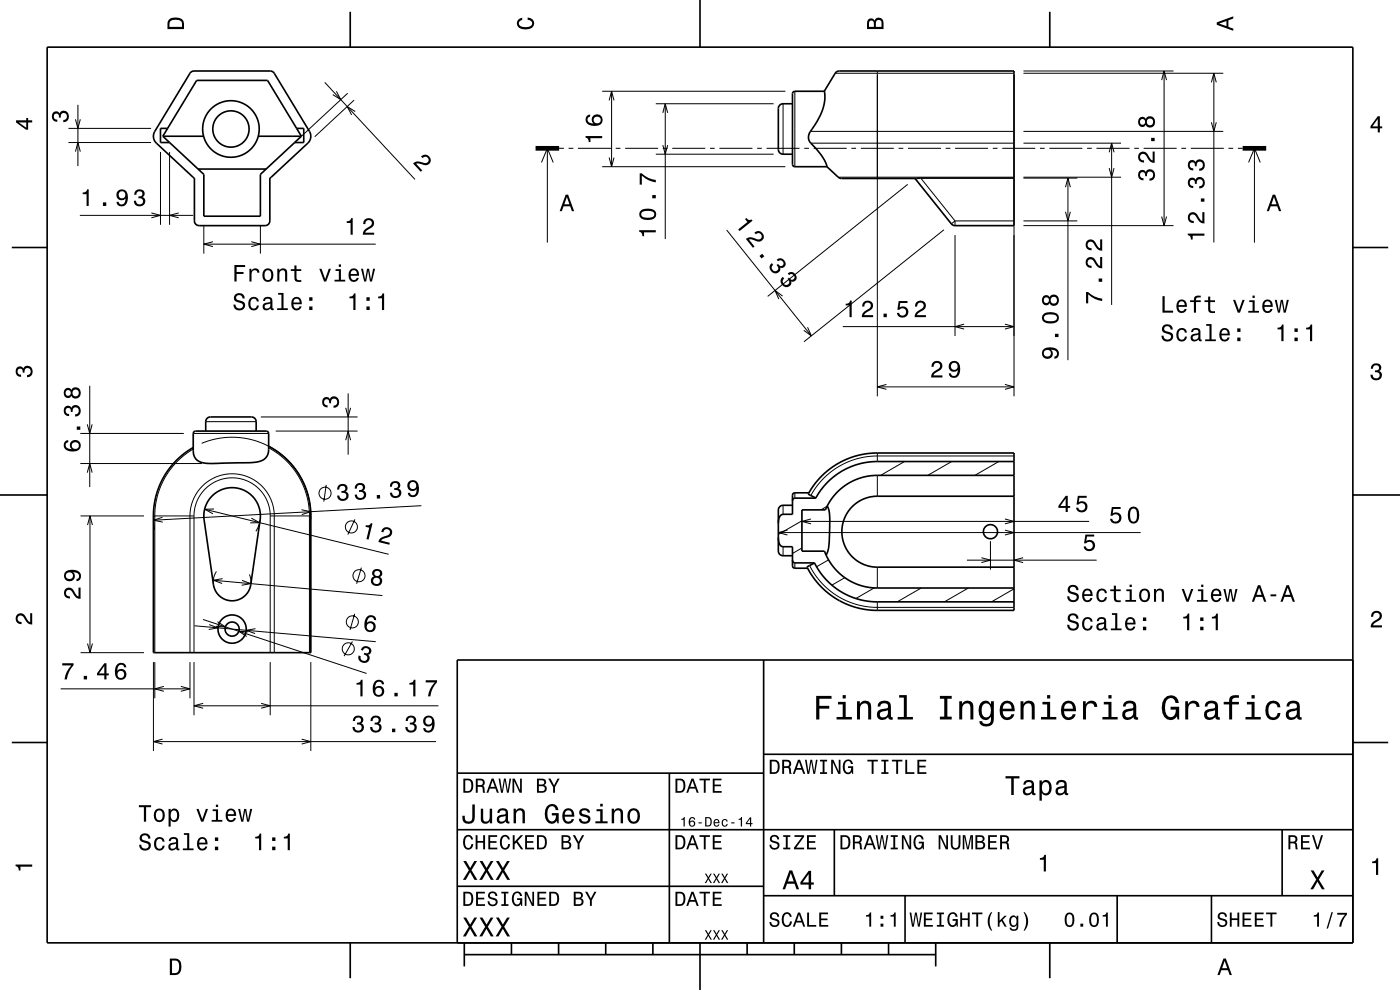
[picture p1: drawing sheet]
<svg xmlns="http://www.w3.org/2000/svg" width="297mm" height="210mm" viewBox="0 0 297 210" stroke-linecap="round" stroke-linejoin="round" font-family="sans-serif">
<g fill="none" stroke="#000" stroke-width=".21">
<path d="M68.9 17.5l19.1 20.6M71.4 19.4l.9 1.7-1.7-1M73.8 19.8l-9.8 9.1M127.7 19.4h38.9M129.7 19.4v16M168.6 19.4v16M177.2 15.5h37.9M186.1 15.1v69M215.1 15.9v68.2M217.1 15.1h31.9M217.1 15.5h42.4M246.4 17l.6-1.9 .5 1.9"/>
<path d="M247 15.1v32.8M257 17.5l.5-2 .5 2M257.5 15.5v35.9M14.5 30.2h17.5M14.5 27.2h17.5M16 25.3l.5 1.9 .5-1.9M16 32.2l.5-2 .5 2M16.5 22.2v13M34 32.2v15.5M36 32.2v15.5M75.1 21.2l-8.3 7.8M75.4 23.7l-1.7-1.1 .9 1.8"/>
<path d="M114.9 34.5l1.2-3 1.3 3M116.1 31.5v20M118.6 31.5h1M120.6 31.5h1M122.6 31.5h7M127.7 35.4h38.9M129.2 21.3l.5-1.9 .6 1.9M129.2 33.4l.5 2 .6-2M130.6 31.5h1M132.6 31.5h7M139.1 32.7h25M139.1 22h25"/>
<path d="M140.6 23.9l.5-1.9 .5 1.9M140.6 30.8l.5 1.9 .5-1.9M140.6 31.5h1M141.1 22v28.7M142.6 31.5h7M150.6 31.5h1M152.6 31.5h7M160.6 31.5h1M162.6 31.5h7M166.1 22v10.7M170.6 31.5h1M171.9 27.9h43.2"/>
<path d="M172 30.4h43.1M172.6 31.5h7M177.8 37.6h37.3M180.6 31.5h1M182.6 31.5h7M190.6 31.5h1M192.6 39.1l-29.7 23.8M192.6 31.5h7M195.3 37.8l7.3 9.1M200.6 31.5h1M202.6 31.5h7M210.6 31.5h1"/>
<path d="M212.6 31.5h7M217.1 27.9h42.4M217.1 37.6h20.7M217.1 30.4h20.7M217.1 37.8h11.5M220.6 31.5h1M222.6 31.5h7M226 39.7l.6-1.9 .5 1.9M226.6 37.8v38.6M230.6 31.5h1M232.6 31.5h7M235.3 32.3l.5-1.9 .5 1.9"/>
<path d="M235.3 35.7l.5 1.9 .5-1.9M235.8 30.4v34.3M240.6 31.5h1M242.6 31.5h7M250.6 31.5h1M252.6 31.5h7M257 25.9l.5 2 .5-2M260.6 31.5h1M262.6 31.5h1M264.9 34.5l1.2-3 1.3 3M266.1 31.5v20M16.9 45.7h24.1"/>
<path d="M32.1 45.2l1.9 .5-1.9 .5M37.9 45.2l-1.9 .5 1.9 .5M43.2 47.9v5.9M43.2 51.8h36.5M45.2 51.3l-2 .5 2 .5M53.3 51.3l1.9 .5-1.9 .5M55.2 47.9v5.9M154.2 48.8l17.9 22.4M200.3 48.7l-29.7 23.8M202.6 46.9h12.5M202.6 46.9v1M202.6 49.9v21.4"/>
<path d="M202.6 46.9l-.8 .6M217.1 47.9h31.9M217.1 46.9h11.5M226 44.9l.6 2 .5-2M246.4 45.9l.6 2 .5-2M166 62.8l-1.6-1.2 .8 1.9M171.3 69.4l.8 1.8-1.6-1.1M178.8 69.3h36.3M204.5 68.8l-1.9 .5 1.9 .5M213.2 68.8l1.9 .5-1.9 .5M17 98.3h25.8M17 91.9h22"/>
<path d="M18.5 90l.5 1.9 .6-1.9M19 81.8v21.5M41 95.3l-2.6 1.9-2.4 2.5-1.8 3.3-1.1 3.3-.3 3v29.1M41 91.9h16M42.8 94l2.1-.7 2.2-.4 2-.2 2.2 .2 2.2 .4 1.9 .6 2 1 1.7 1.1 1.6 1.3 1.5 1.6 1.2 1.6 1 2 .8 2.1 .5 2 .2 1.9v2M43.6 89.4h10.7M55.3 88.4h20.6M57 95l3 2.1 2.4 2.5 1.1 1.7 .8 1.6 1 3.3 .3 3.2v29M58.5 91.4h17.4M73.3 93.4l.6-2 .5 2M73.3 86.5l.6 1.9 .5-1.9M73.9 83.4v13"/>
<path d="M186.1 96.1v1.8M186.1 82.1h29M188.1 81.6l-2 .5 2 .5M191.9 97.9l-5.1 2.9M201.9 97.9l-5.1 2.9M211.9 97.9l-5.1 2.9M213.2 81.6l1.9 .5-1.9 .5M215.1 96.7h-29l-3.2 .4-1.7 .4-1.9 .7-2.9 1.8-2.4 2.3-2 2.8M17.1 109.4h13.4M18.5 100.3l.5-2 .6 2M18.6 111.4l.5-2 .5 2M19.1 109.4v29"/>
<path d="M32.5 109.4h8.7M34.5 109.7l-1.9 .6 1.9 .5M41.2 109.4a8.1 8.1 0 0 1 8-8 8.1 8.1 0 0 1 8.1 8M41.2 109.4v29M43.4 108l39.1 9.6M45.4 108h-2l1.8 1M53.3 109.9l1.8 1h-2M55.2 110.3l-.4 1.3-.5 1.1M57.3 109.4v29M57.3 109.4h8.6M64 108.1l1.9 .4-1.9 .7M69.2 102.9l-.5 3.5"/>
<path d="M75.3 110.2l-1.5 3.2M89.4 107.3l-56.8 3 .2 2M165.1 113h76.9M166.1 107.2v1.9M166.1 116v1.9M167.1 112.5l-2 .5 2 .5M168.6 104.5v1.2M168.6 119.4v1.1M170.1 116.2l-2 1.2M170.1 110.5l-5 2.9M170.1 110.6h60.9M171.7 119.9l1.9 3 1.4 1.5 1.3 1.1 1.7 1.1 1.5 .8 3.3 1.1 3.3 .3h29"/>
<path d="M172 110.1l-1.9 .5 1.9 .5M175.5 107.4l-1.4 .8M175.8 118.8l-2.6 1.4M186.1 100.8v4.5M205.1 118.8h27.5M208.2 118.3l1.9 .5-1.9 .5M210.1 114.8v6M213.2 110.1l1.9 .5-1.9 .5M213.2 112.5l1.9 .5-1.9 .5M217.1 118.3l-2 .5 2 .5M17.1 138.4h13.4M18.6 136.5l.5 1.9 .5-1.9"/>
<path d="M40.3 138.4v-29a8.9 8.9 0 0 1 8.9-8.9 8.9 8.9 0 0 1 9 8.9v29M41.3 132.7l38.4 3.4M43.1 131.4l34.7 11.5M44.4 132.5l1.9 .7-2 .3M45.3 123.1l35.8 3.2M45.9 121.2l-.6 1.4v1.4M46.1 131.9l1.7 1.1-2-.1M47.2 122.7l-1.9 .4 1.8 .7M51.3 123.1l1.9 .7-1.9 .3M52.7 134l-2-.1 1.6 1.1M52.9 121.8l.3 1v1M54.2 133.4l-2 .3 1.9 .7"/>
<path d="M74.8 136.1l-1.8 3.1M75.2 130.2l-1 3.4M76.7 120.4l-1 3.4M179.2 122.5l-2.7 1.6M185.5 124.7l-3.9 2.3M186.1 120.3v4.4M186.1 127.7v1.8M195.4 124.7l-5.1 3M205.4 124.7l-5.1 3M215.1 124.9l-4.8 2.8M12.9 146.1h27.4M32.5 140.4v18.9"/>
<path d="M32.5 157.3h60M32.8 140.4v7.7M34.5 156.8l-2 .5 2 .5M34.8 145.6l-2 .5 2 .5M38.4 145.6l1.9 .5-1.9 .5M40.3 140.4v7.7M41.2 140.4v11.3M41.2 149.7h51.8M43.1 149.2l-1.9 .5 1.9 .5M55.4 149.2l1.9 .5-1.9 .5M57.3 140.4v11.3M64 156.8l1.9 .5-1.9 .5"/>
<path d="M65.9 140.4v18.9"/>
<circle cx="69" cy="104.6" r="1.28"/>
<circle cx="74.5" cy="111.8" r="1.28"/>
<circle cx="73.9" cy="137.6" r="1.28"/>
<circle cx="74.7" cy="131.9" r="1.28"/>
<circle cx="76.2" cy="122.1" r="1.28"/>
</g>
<g fill="none" stroke="#000" stroke-width=".35">
<path d="M10 10h277v190h-277zM40.5 15.3l.7-.2h16.2l.4 .1 .4 .3 7.4 12.4a2.01 2.01 0 0 1-.3 2.5l-8.1 7.4v9.1l-.3 .7-.7 .3h-14l-.5-.2-.3-.4-.2-.4v-9.1l-8-7.4a2 2 0 0 1-.4-2.5zM74.3 2.5v7.5M148.5 0v10M174.9 19.4l2.3-3.9 .4-.3 .4-.1h37.1v32.8l-12.9-.1-.4-.3-7.7-9.6M174.9 19.4a8 8 0 0 1-.9 5.2l-1.7 2.8a2.16 2.16 0 0 0-.3 3 10.5 10.5 0 0 1 3.4 5M174.9 19.4h-6.3l-.4 .2-.1 15.3 .1 .2 .4 .3h6.8M222.7 2.5v7.5M34.5 28.9l8.7 8.1v8.9h12v-8.9l8.7-8.1M34.5 28.9h8.7M35.6 27.2l6.1-10.1h15.1l7.1 11.8M35.6 27.2l-1.1 1.7"/>
<path d="M35.6 27.2h-1.6v3h2M42 35.9h14.5M54.8 28.9h9.1M62.9 27.2h1.5v3h-1.9M168.1 22h-2.2l-.6 .5-.2 .5v9l.3 .4 .4 .3h2.3M175.4 35.4l2.4 2.2 .7 .3 36.6-.1M2.5 52.5h7.5M287 52.5h7.5M41.1 91.7l.4-.3h15l.4 .3 .1 .2v3.4a2.66 2.66 0 0 1-2.9 2.8l-9.2 .2a3.5 3.5 0 0 1-3.7-1.4l-.2-1.3zM43.6 91.4l.1-2.3 .5-.5 .4-.2 9.1 .1 .4 .3 .2 .4v2.2M57 94.7l3 1.9 2.5 2.7 1.9 3.1 .7 1.9 .5 1.9 .3 3.2v29h-33.4v-29.1l.4-3.2 1-3.3 1.9-3.3 2.2-2.4 3-2.2M215.1 97.9h-29l-2.7 .3-3.1 .9-3.1 1.7-2.3 2.2-1.9 2.7"/>
<path d="M0 105h10M45 105.2a6 6 0 0 1 6.9-1.1 6 6 0 0 1 3.3 6.2l-2 13.7a4 4 0 0 1-4 3.4 4 4 0 0 1-3.9-3.4l-2-13.7a6 6 0 0 1 1.7-5.1zM165.1 114l.1 1.1 .6 .8 2.3 .1v4l.2 .4 3 .1M168.1 118.8l.1 .4 .4 .2h4.2M168.1 107.2h-2.2l-.6 .4-.2 .6v8.9l.3 .5 .4 .2 2.3 .1M171.6 104.5h-3l-.4 .3-.1 4.3-2.3 .1-.6 .8-.1 1.1M172.8 119.4l1.7 2.7 2.5 2.5 2.8 1.7 3.3 1.1 2.7 .3h29.3M173 105.7h-4.4l-.4 .2-.1 .4M173 105.7l-1.3-.8-.2-.2 1.4-2.1 1.5-1.7 1.7-1.5 1.9-1.2 2-1 2.4-.7 3.5-.4h29.2v33.4h-29.1l-3.7-.5-2.1-.6-2.3-1.1-1.9-1.2-1.8-1.7-1.6-1.9-1.3-2.1 .1-.3 1.4-.7M175.5 107.3a7.8 7.8 0 0 1 .5 4.4l-.2 4.5-.6 1.5M215.1 100.8h-29a11.9 11.9 0 0 0-11 7.4h-5v8.7h4.8a12 12 0 0 0 11.2 7.8h29M215.1 105.3h-29a7.5 7.5 0 0 0-7.5 7.5 7.5 7.5 0 0 0 7.5 7.5h29"/>
<path d="M287 105h10M162 140v60M287 140h-190v60M2.5 157.5h7.5M287 157.5h7.5M97 176h190M97 164h65M142 164v36M162 160h125M177 176v14M272 176v14M97 188h65"/>
<path d="M162 190h125M192 190v10M237 190v10M257 190v10M74.3 200v7.5M98.5 202.5h100M98.5 200v5M108.5 200v2.5M118.5 200v2.5M128.5 200v2.5M138.5 200v2.5M148.5 200v10"/>
<path d="M158.5 200v2.5M168.5 200v2.5M178.5 200v2.5M188.5 200v2.5M198.5 200v5M222.7 200v7.5"/>
<circle cx="49" cy="27.4" r="3.8"/>
<circle cx="49" cy="27.4" r="6"/>
<circle cx="210.1" cy="112.8" r="1.5"/>
<circle cx="49.2" cy="133.4" r="1.5"/>
<circle cx="49.2" cy="133.4" r="3"/>
</g>
<path d="M113.6 31.5h5M263.6 31.5h5" fill="none" stroke="#000" stroke-width="1" stroke-linecap="butt"/>
<g fill="#000">
<path d="M36 4a2.18 2.18 0 0 0-.5 2.2h3.5v-1.2a1.43 1.43 0 0 0-1.7-1.3zM36.3 4.4a2.15 2.15 0 0 1 2.2 .3l.1 1h-2.6v-1z" fill-rule="evenodd"/>
<path d="M109.9 4.2l.9-.4v.4a.7 .7 0 0 0-.7 .5 .7 .7 0 0 0 .3 .8 1.7 1.7 0 0 0 2.5-.5 .9 .9 0 0 0-1-.8v-.5a1.24 1.24 0 0 1 1.4 1.1 1.24 1.24 0 0 1-1 1.4 2.22 2.22 0 0 1-2.5-.7l-.2-.5z" fill-rule="evenodd"/>
<path d="M184.2 4.2l-.3 .7v1.3h3.5v-1.3a.98 .98 0 0 0-.7-1.1 .98 .98 0 0 0-1.2 .6 .84 .84 0 0 0-1.3-.2zM184.5 4.5a.54 .54 0 0 1 .6-.1 .54 .54 0 0 1 .3 .6v.7h-1zM185.9 4.4a.62 .62 0 0 1 .8-.1 .62 .62 0 0 1 .3 .6v.8h-1.2z" fill-rule="evenodd"/>
<path d="M258.1 4.7v.6l3.5 1.2v-.4l-1-.4v-1.4l1-.4v-.4zM258.6 5l1.6-.5v1z" fill-rule="evenodd"/>
<path d="M3.4 25.5v.5l2.1 1.5h.5v-1.5h.8v-.5h-.8v-.5h-.4v.5zM4 26h1.6v1.1z" fill-rule="evenodd"/>
<path d="M11.3 23.9a.86 .86 0 0 1 1.3 .1 1.06 1.06 0 0 1 1.3-.5 1.06 1.06 0 0 1 .7 1.2 1.1 1.1 0 0 1-1.2 1.2v-.4a.71 .71 0 0 0 .8-1 .71 .71 0 0 0-1.3-.1v.6h-.4a.61 .61 0 0 0-.3-.8 .61 .61 0 0 0-.8 .2 .61 .61 0 0 0 .2 .8l.6 .2v.4a1.15 1.15 0 0 1-1.2-.6 1.15 1.15 0 0 1 .3-1.3z" fill-rule="evenodd"/>
<path d="M87.6 34.7a2.36 2.36 0 0 1 2.5-.1 .7 .7 0 0 0 .8-1 .7 .7 0 0 0-1.3-.1l-.3-.3a1.18 1.18 0 0 1 1.7-.1 1.18 1.18 0 0 1 .1 1.6 1.18 1.18 0 0 1-1.7 .1l-.6-.1h-.5l1.3 1.4-.3 .3z" fill-rule="evenodd"/>
<path d="M124.2 28.9v.3a.77 .77 0 0 1 .7 .9h.4v-.8h2.4v-.4zM124.5 24.6a1.33 1.33 0 0 0-.1 1.5 1.33 1.33 0 0 0 1.3 .6 1.63 1.63 0 0 0 2.1-1.3 1.15 1.15 0 0 0-1.5-1.1 1.15 1.15 0 0 0-.4 1.9 1.02 1.02 0 0 1-1.3-.8 .58 .58 0 0 1 .6-.7v-.4zM126 25.5a.75 .75 0 0 1 1.4 0 .75 .75 0 0 1-1.4 0z" fill-rule="evenodd"/>
<path d="M241.7 36.3a1.17 1.17 0 0 0-.2 1.3 1.17 1.17 0 0 0 1.1 .7v-.5a.62 .62 0 0 1-.8-.3 .62 .62 0 0 1 .3-.8 .62 .62 0 0 1 .8 .2v.5h.4a.72 .72 0 0 1 .5-1 .72 .72 0 0 1 .9 .5 .72 .72 0 0 1-.5 .9l-.3 .1v.4a1.18 1.18 0 0 0 1.1-1.5 1.18 1.18 0 0 0-1.8-.6l-.1 .3a.86 .86 0 0 0-1.4-.2zM241.7 32.5a1.2 1.2 0 0 0-.2 1.3 1.2 1.2 0 0 0 1.2 .7v-.5a.7 .7 0 0 1-.8-.5 .7 .7 0 0 1 .5-.8 .7 .7 0 0 1 .8 .4 1.8 1.8 0 0 0 1.8 1.5v-2.4h-.5v1.9a2.2 2.2 0 0 1-1.1-1.5 1.11 1.11 0 0 0-1.7-.1zM244.2 29.2v.7h.8v-.7zM241.7 25.1a1.06 1.06 0 0 0-.2 1.3 1.06 1.06 0 0 0 1.3 .4l.3-.3a1.11 1.11 0 0 0 1.5 .4 1.11 1.11 0 0 0 .4-1.6 1.03 1.03 0 0 0-.9-.6 1.03 1.03 0 0 0-1 .5l-.2-.2a.85 .85 0 0 0-1.2 .1zM243.3 25.9a.71 .71 0 0 1 1.4 0 .71 .71 0 0 1-1.4 0zM241.8 25.9a.6 .6 0 0 1 1.2 0 .6 .6 0 0 1-1.2 0z" fill-rule="evenodd"/>
<path d="M292.3 24.7l-1.6 2.1v.4h1.6v.9h.4v-.9h.5v-.4h-.5v-2.1zM292.3 25.2v1.6h-1.1z" fill-rule="evenodd"/>
<path d="M17.5 40.8v.4h.9v2.5h.4v-3.5h-.3a.77 .77 0 0 1-1 .6zM21.8 42.9v.8h.7v-.8zM25 40.5a1.15 1.15 0 0 0 0 1.7 1.15 1.15 0 0 0 1.6-.1 1.03 1.03 0 0 1-.8 1.3 .56 .56 0 0 1-.6-.6h-.5a1.18 1.18 0 0 0 1.3 1 1.18 1.18 0 0 0 1.1-1.1 1.77 1.77 0 0 0-1.2-2.5zM25.2 41.3a.75 .75 0 0 1 1.5 0 .75 .75 0 0 1-1.5 0zM28.8 40.5l-.3 .8h.4a.62 .62 0 0 1 .4-.8 .62 .62 0 0 1 .7 .3 .62 .62 0 0 1-.2 .8l-.4 .1v.4a.72 .72 0 0 1 .9 .4 .72 .72 0 0 1-.5 .9 .72 .72 0 0 1-.9-.5v-.3h-.5a1.18 1.18 0 0 0 1.5 1.2 1.18 1.18 0 0 0 .6-1.9l-.2-.1a.9 .9 0 0 0 .3-1.1 .9 .9 0 0 0-1-.5z" fill-rule="evenodd"/>
<path d="M49.7 56.2v3.5h.5v-1.6h1.5v-.4h-1.5v-1.1h1.8v-.4zM52.9 57v2.7h.5v-1.5a.67 .67 0 0 1 .3-.8 .67 .67 0 0 1 .9 .2v.3h.4a.89 .89 0 0 0-.7-1 .89 .89 0 0 0-1 .6v-.5zM56 57.3a1.53 1.53 0 0 0 .8 2.5 1.48 1.48 0 0 0 1.2-1.4 1.48 1.48 0 0 0-1.2-1.5l-.5 .1zM56.3 57.6a.67 .67 0 0 1 .7-.3 .67 .67 0 0 1 .5 .6 1.11 1.11 0 0 1-.7 1.5 1.17 1.17 0 0 1-.5-1.8zM58.8 57v2.7h.5v-1.5a.64 .64 0 0 1 .4-.8 .64 .64 0 0 1 .8 .3v2h.4v-1.8a.89 .89 0 0 0-.6-.9 .89 .89 0 0 0-1.1 .4v-.4zM62.5 56.3v.8h-.8v.4h.8v1.8a1.05 1.05 0 0 0 1.4 .5v-.4a.68 .68 0 0 1-1-.3v-1.6h1v-.4h-1v-.8zM67.7 57l1 2.7h.5l1-2.7h-.5l-.7 2.2-.8-2.2zM71.2 57.1v.4h.7v1.8h-.9v.4h2.2v-.4h-.9v-2.2zM71.9 56.1v.5h.4v-.5zM74.2 57.3a1.54 1.54 0 0 0 .8 2.5 1.06 1.06 0 0 0 1.1-.9h-.4l-.2 .4-.4 .1a.76 .76 0 0 1-.7-.9h1.8a1.16 1.16 0 0 0-.5-1.4 1.16 1.16 0 0 0-1.5 .2zM74.6 57.5a.66 .66 0 0 1 .8-.1 .66 .66 0 0 1 .3 .7h-1.3zM76.6 57l.7 2.7h.4l.4-2.3 .4 2.3h.4l.7-2.7h-.5l-.4 2.3-.4-2.3h-.4l-.4 2.3-.5-2.3z" fill-rule="evenodd"/>
<path d="M73.6 46.9v.4h.8v2.5h.4v-3.5h-.3a.77 .77 0 0 1-.9 .6zM77.4 46.6l-.4 .9h.5a.7 .7 0 0 1 .5-.8 .7 .7 0 0 1 .9 .5 .7 .7 0 0 1-.5 .9 1.8 1.8 0 0 0-1.4 1.7h2.4v-.4h-1.9a2.2 2.2 0 0 1 1.4-1.2 1.13 1.13 0 0 0 .1-1.7 1.13 1.13 0 0 0-1.6 .1z" fill-rule="evenodd"/>
<path d="M120 41.3l-1.3 3.5h.5l.4-1h1.4l.3 1h.5l-1.3-3.5zM120.3 41.8l.5 1.5h-1.1z" fill-rule="evenodd"/>
<path d="M135.6 48.8v.4a.77 .77 0 0 1 .7 .9h.3v-.8h2.5v-.5zM136.1 44.6a1.13 1.13 0 0 0-.5 1.2 1.13 1.13 0 0 0 1 .8 2.29 2.29 0 0 0 2.5-.6 1.14 1.14 0 0 0-.9-1.7 2.86 2.86 0 0 0-2.1 .3zM136.1 45.1a2.38 2.38 0 0 1 2.6 0v.7a2.36 2.36 0 0 1-2.6 0zM138.4 41.4v.7h.7v-.7zM135.7 36.8v2.4h.5v-2a5.2 5.2 0 0 0 2.9 1.5v-.5a5.2 5.2 0 0 1-3-1.4z" fill-rule="evenodd"/>
<path d="M158 46.5l.6 .6-2 1.6 .3 .3 2.7-2.2-.2-.3a.77 .77 0 0 1-1.1-.3zM158.2 50.7l1.5 1.9 .4-.3-1.2-1.5a2.23 2.23 0 0 1 1.8 .4 1.14 1.14 0 0 0 1.3-1.5 1.14 1.14 0 0 0-2-.4l.3 .4a.7 .7 0 0 1 1-.1 .7 .7 0 0 1 .1 1 .7 .7 0 0 1-.9 .1 1.8 1.8 0 0 0-2.3 0zM161.1 54.3l.5 .5 .5-.4-.4-.6zM163.7 55.8a1.17 1.17 0 0 0 .1 1.9 1.17 1.17 0 0 0 1.8-.6l-.1-.3a.9 .9 0 0 0 1.1-.4 .9 .9 0 0 0-.2-1.2 1.05 1.05 0 0 0-1.6-.1l.3 .3a.62 .62 0 0 1 .8-.2 .62 .62 0 0 1 .2 .8 .62 .62 0 0 1-.7 .3l-.3-.3-.4 .2a.72 .72 0 0 1 .3 1 .72 .72 0 0 1-1 .2 .72 .72 0 0 1-.2-1l.2-.2zM166 58.7a1.18 1.18 0 0 0 .1 2 1.18 1.18 0 0 0 1.8-.7l-.1-.3a.9 .9 0 0 0 1.1-.4 .9 .9 0 0 0-.2-1.2 1.05 1.05 0 0 0-1.6-.1l.3 .3a.62 .62 0 0 1 .8-.2 .62 .62 0 0 1 .3 .8 .62 .62 0 0 1-.8 .4l-.3-.4-.3 .2a.72 .72 0 0 1 .2 1.1 .72 .72 0 0 1-1 .2 .72 .72 0 0 1-.2-1.1l.3-.2z" fill-rule="evenodd"/>
<path d="M252 49.5v.4a.77 .77 0 0 1 .7 .9h.3v-.8h2.5v-.5zM252.3 45.3a1.2 1.2 0 0 0-.2 1.4 1.2 1.2 0 0 0 1.2 .6v-.4a.7 .7 0 0 1-.9-.5 .7 .7 0 0 1 .5-.9 .7 .7 0 0 1 .9 .5 1.8 1.8 0 0 0 1.7 1.4v-2.4h-.4v1.9a2.2 2.2 0 0 1-1.2-1.5 1.1 1.1 0 0 0-1.6-.1zM254.8 42.1v.7h.7v-.7zM252.2 38a1.17 1.17 0 0 0-.1 1.2 1.17 1.17 0 0 0 1 .7v-.5a.62 .62 0 0 1-.7-.3 .62 .62 0 0 1 .2-.8 .62 .62 0 0 1 .9 .2v.5h.4a.72 .72 0 0 1 .4-.9 .72 .72 0 0 1 1 .5 .72 .72 0 0 1-.6 .9h-.3v.5a1.18 1.18 0 0 0 1.2-1.5 1.18 1.18 0 0 0-1.8-.6l-.2 .2a.86 .86 0 0 0-1.4-.1zM252.2 34.2a1.17 1.17 0 0 0-.1 1.3 1.17 1.17 0 0 0 1 .7v-.5a.62 .62 0 0 1-.7-.3 .62 .62 0 0 1 .2-.8 .62 .62 0 0 1 .9 .2v.5h.4a.72 .72 0 0 1 .4-1 .72 .72 0 0 1 1 .5 .72 .72 0 0 1-.6 .9l-.3 .1v.4a1.18 1.18 0 0 0 1.2-1.5 1.18 1.18 0 0 0-1.8-.6l-.2 .3a.86 .86 0 0 0-1.4-.2z" fill-rule="evenodd"/>
<path d="M270 41.3l-1.3 3.5h.5l.4-1h1.4l.3 1h.5l-1.3-3.5zM270.3 41.8l.5 1.5h-1.1z" fill-rule="evenodd"/>
<path d="M49.9 62.5a.96 .96 0 0 0-.2 1 .96 .96 0 0 0 .9 .6 .78 .78 0 0 1 .9 1 .84 .84 0 0 1-.9 .3 .84 .84 0 0 1-.6-.8h-.5a1.21 1.21 0 0 0 1.5 1.3 1.21 1.21 0 0 0 .7-1.8l-1.2-.4a.58 .58 0 0 1-.3-.8 .58 .58 0 0 1 .8-.3l.2 .2 .3 .5h.4a1.16 1.16 0 0 0-.7-1.1 1.16 1.16 0 0 0-1.3 .3zM53 63.3a1.52 1.52 0 0 0 .8 2.6 1.05 1.05 0 0 0 1.1-1.1h-.4a.67 .67 0 0 1-.6 .7 .67 .67 0 0 1-.7-.6 1.11 1.11 0 0 1 .6-1.6 .6 .6 0 0 1 .7 .7h.4a1.09 1.09 0 0 0-.7-1 1.09 1.09 0 0 0-1.2 .3zM56.1 63.2l-.3 .6h.4a.55 .55 0 0 1 .7-.5 .55 .55 0 0 1 .4 .8h-.2a1 1 0 0 0-1.1 .3 1 1 0 0 0-.2 1 .94 .94 0 0 0 1.6 0l.1 .3 .6 .1v-.4h-.3v-.2v-1.4a1.02 1.02 0 0 0-.7-.8 1.02 1.02 0 0 0-1 .2zM56.2 64.7l1.1-.3a.77 .77 0 0 1-.2 .9 .77 .77 0 0 1-.8 .1l-.2-.4zM59 62.1v.4h.7v2.9h-.9v.4h2.3v-.4h-1v-3.3zM62.1 63.3a1.54 1.54 0 0 0 .8 2.6 1.05 1.05 0 0 0 1.1-.9h-.5l-.2 .3-.4 .2a.76 .76 0 0 1-.7-1h1.8a1.16 1.16 0 0 0-.5-1.3 1.16 1.16 0 0 0-1.4 .1zM62.4 63.6a.66 .66 0 0 1 .8-.2 .66 .66 0 0 1 .4 .8h-1.4zM65.6 65v.8h.7v-.8zM65.6 63.1v.7h.7v-.7z" fill-rule="evenodd"/>
<path d="M74.1 62.9v.4h.9v2.5h.4v-3.6h-.3a.78 .78 0 0 1-1 .7zM77.7 65v.8h.7v-.8zM77.7 63.1v.7h.7v-.7zM80.2 62.9v.4h.8v2.5h.5v-3.6h-.4a.77 .77 0 0 1-.9 .7z" fill-rule="evenodd"/>
<path d="M179.4 64.4v.4h.8v2.5h.5v-3.5h-.4a.78 .78 0 0 1-.9 .6zM183.2 64.1l-.3 .9h.5a.7 .7 0 0 1 .5-.8 .7 .7 0 0 1 .8 .5 .7 .7 0 0 1-.5 .8 1.8 1.8 0 0 0-1.4 1.8h2.4v-.4h-1.9a2.2 2.2 0 0 1 1.5-1.2 1.13 1.13 0 0 0 .1-1.7 1.13 1.13 0 0 0-1.7 .1zM187.4 66.5v.8h.7v-.8zM190.6 63.9l-.2 1.8h.4a.8 .8 0 0 1 1.2-.2 .8 .8 0 0 1-.1 1.2 .8 .8 0 0 1-1.2-.3h-.4a1.21 1.21 0 0 0 1.5 1 1.21 1.21 0 0 0 .8-1.6 1.21 1.21 0 0 0-1.8-.6l.2-.9h1.5v-.4zM194.4 64.1l-.2 .4-.1 .5h.5a.7 .7 0 0 1 .5-.8 .7 .7 0 0 1 .8 .5 .7 .7 0 0 1-.5 .8 1.8 1.8 0 0 0-1.4 1.8h2.4v-.4h-1.9a2.2 2.2 0 0 1 1.5-1.2 1.13 1.13 0 0 0 .1-1.7 1.13 1.13 0 0 0-1.7 .1z" fill-rule="evenodd"/>
<path d="M221.4 74a1.17 1.17 0 0 0-.2 1.7 1.17 1.17 0 0 0 1.7 .2 1.17 1.17 0 0 0 .1-1.7 1.02 1.02 0 0 1 1.2 .8 .56 .56 0 0 1-.5 .6v.5a1.18 1.18 0 0 0 .9-1.2 1.18 1.18 0 0 0-1.1-1.1 2.87 2.87 0 0 0-2.1 .2zM221.4 74.9a.75 .75 0 0 1 1.5 0 .75 .75 0 0 1-1.5 0zM223.8 70.8v.7h.8v-.7zM221.5 66.5a1.13 1.13 0 0 0-.4 1.2 1.13 1.13 0 0 0 1 .9 2.29 2.29 0 0 0 2.4-.7 1.14 1.14 0 0 0-.9-1.6 2.9 2.9 0 0 0-2.1 .2zM221.5 67.1a2.37 2.37 0 0 1 2.7 0v.7a2.38 2.38 0 0 1-2.7 0zM221.3 62.9a1.06 1.06 0 0 0-.2 1.3 1.06 1.06 0 0 0 1.3 .5l.3-.4a1.11 1.11 0 0 0 1.5 .4 1.11 1.11 0 0 0 .4-1.5 1.03 1.03 0 0 0-.9-.7 1.03 1.03 0 0 0-1 .6l-.2-.2a.85 .85 0 0 0-1.2 0zM222.9 63.7a.71 .71 0 0 1 1.4 0 .71 .71 0 0 1-1.4 0zM221.4 63.7a.6 .6 0 0 1 1.2 0 .6 .6 0 0 1-1.2 0z" fill-rule="evenodd"/>
<path d="M230.4 61.9v2.4h.5v-1.9a5.2 5.2 0 0 0 2.9 1.5v-.5a5.2 5.2 0 0 1-3-1.5zM233.1 59.1v.7h.7v-.7zM230.6 54.8a1.2 1.2 0 0 0-.2 1.4 1.2 1.2 0 0 0 1.2 .6v-.4a.7 .7 0 0 1-.9-.5 .7 .7 0 0 1 .5-.9 .7 .7 0 0 1 .9 .5 1.8 1.8 0 0 0 1.7 1.4v-2.4h-.4v1.9a2.2 2.2 0 0 1-1.2-1.5 1.1 1.1 0 0 0-1.6-.1zM230.6 51.1a1.2 1.2 0 0 0-.2 1.3 1.2 1.2 0 0 0 1.2 .7v-.5a.7 .7 0 0 1-.9-.5 .7 .7 0 0 1 .5-.8 .7 .7 0 0 1 .9 .5 1.8 1.8 0 0 0 1.7 1.4v-2.4h-.4v1.9a2.2 2.2 0 0 1-1.2-1.5 1.1 1.1 0 0 0-1.6-.1z" fill-rule="evenodd"/>
<path d="M246.6 62.8v3.5h2.3v-.4h-1.8v-3.1zM249.9 63.9a1.54 1.54 0 0 0 .8 2.5 1.05 1.05 0 0 0 1-.9h-.4l-.2 .4-.4 .1a.76 .76 0 0 1-.7-.9h1.8a1.16 1.16 0 0 0-.5-1.4 1.16 1.16 0 0 0-1.4 .2zM250.2 64.1a.66 .66 0 0 1 .8-.1 .66 .66 0 0 1 .3 .7h-1.3zM252.5 63.7v.4h.8v2.2h.4v-2.2h1v-.4h-1l.1-.4 .3-.2h.6v-.4a1.04 1.04 0 0 0-1.4 .8v.2zM256.3 62.9v.8h-.8v.4h.8v1.8a1.05 1.05 0 0 0 1.5 .5v-.4a.68 .68 0 0 1-1-.3l-.1-1.6h1.1v-.4h-1.1v-.8zM261.6 63.6l1 2.7h.5l.9-2.7h-.4l-.8 2.2-.8-2.2zM265 63.7v.4h.7v1.8h-.9v.4h2.3v-.4h-.9v-2.2zM265.7 62.7v.5h.5v-.5zM268.1 63.9a1.54 1.54 0 0 0 .8 2.5 1.06 1.06 0 0 0 1.1-.9h-.5l-.2 .4-.4 .1a.76 .76 0 0 1-.7-.9h1.8a1.17 1.17 0 0 0-.5-1.4 1.17 1.17 0 0 0-1.4 .2zM268.4 64.1a.66 .66 0 0 1 .8-.1 .66 .66 0 0 1 .4 .7h-1.4zM270.4 63.6l.7 2.7h.4l.4-2.3 .4 2.3h.5l.6-2.7h-.4l-.5 2.3-.4-2.3h-.4l-.4 2.3-.4-2.3z" fill-rule="evenodd"/>
<path d="M246.8 69.1a.96 .96 0 0 0-.3 1 .96 .96 0 0 0 1 .6 .77 .77 0 0 1 .9 1 .83 .83 0 0 1-1 .3 .83 .83 0 0 1-.6-.8h-.4a1.21 1.21 0 0 0 1.5 1.3 1.21 1.21 0 0 0 .7-1.8l-1.2-.4a.58 .58 0 0 1-.4-.8 .58 .58 0 0 1 .9-.3l.4 .4v.3h.5a1.17 1.17 0 0 0-.7-1.1 1.17 1.17 0 0 0-1.3 .3zM249.9 69.9a1.53 1.53 0 0 0 .8 2.6 1.07 1.07 0 0 0 1.1-1.1h-.4a.67 .67 0 0 1-.7 .7 .67 .67 0 0 1-.7-.6 1.11 1.11 0 0 1 .7-1.6 .6 .6 0 0 1 .7 .7h.4a1.09 1.09 0 0 0-.8-1 1.09 1.09 0 0 0-1.1 .3zM253 69.8l-.3 .6h.4a.55 .55 0 0 1 .7-.5 .55 .55 0 0 1 .3 .8h-.2a1 1 0 0 0-1 .2 1 1 0 0 0-.3 1.1 .94 .94 0 0 0 1.7 0l.1 .3 .5 .1v-.4h-.2v-1.6a1.02 1.02 0 0 0-1.7-.6zM253.1 71.3l1.1-.3a.77 .77 0 0 1-.2 .9 .77 .77 0 0 1-.9 .1zM255.9 68.7v.4h.7v2.9h-.9v.4h2.2v-.4h-.9v-3.3zM259 69.9a1.54 1.54 0 0 0 .8 2.6 1.06 1.06 0 0 0 1.1-.9h-.5l-.2 .3-.4 .2a.76 .76 0 0 1-.7-1h1.8a1.16 1.16 0 0 0-.5-1.3 1.16 1.16 0 0 0-1.4 .1zM259.3 70.2a.66 .66 0 0 1 .8-.2 .66 .66 0 0 1 .3 .8h-1.3zM262.5 71.6v.8h.7v-.8zM262.5 69.7v.7h.7v-.7z" fill-rule="evenodd"/>
<path d="M271 69.5v.4h.8v2.5h.5v-3.6h-.4a.77 .77 0 0 1-.9 .7zM274.6 71.6v.8h.7v-.8zM274.6 69.7v.7h.7v-.7zM277.1 69.5v.4h.8v2.5h.5v-3.6h-.4a.77 .77 0 0 1-.9 .7z" fill-rule="evenodd"/>
<path d="M291.1 77.4a1.08 1.08 0 0 1 1.4-.2 1.08 1.08 0 0 1 .4 1.2l-.3 .3a1.06 1.06 0 0 1 .5 1.3 1.06 1.06 0 0 1-1.2 .7 1.1 1.1 0 0 1-1.2-1.2h.5a.71 .71 0 0 0 1 .8 .71 .71 0 0 0 .1-1.3h-.6v-.4a.61 .61 0 0 0 .8-.3 .61 .61 0 0 0-.2-.8 .61 .61 0 0 0-.9 .2l-.1 .5h-.5z" fill-rule="evenodd"/>
<path d="M3.6 78a.86 .86 0 0 1 1.4 .2 1.06 1.06 0 0 1 1.2-.6 1.06 1.06 0 0 1 .7 1.2 1.1 1.1 0 0 1-1.2 1.2v-.4a.71 .71 0 0 0 .8-1 .71 .71 0 0 0-1.3-.1v.6h-.4a.61 .61 0 0 0-.3-.8 .61 .61 0 0 0-.8 .2 .61 .61 0 0 0 .2 .8l.6 .2v.4a1.15 1.15 0 0 1-1.2-.6 1.15 1.15 0 0 1 .3-1.3z" fill-rule="evenodd"/>
<path d="M13.8 93.7a1.33 1.33 0 0 0-.1 1.4 1.33 1.33 0 0 0 1.3 .7 1.63 1.63 0 0 0 2.1-1.3 1.15 1.15 0 0 0-1.5-1.1 1.15 1.15 0 0 0-.4 1.9 1.03 1.03 0 0 1-1.3-.9 .58 .58 0 0 1 .6-.6v-.5zM15.2 94.6a.75 .75 0 0 1 1.5 0 .75 .75 0 0 1-1.5 0zM16.3 90.5v.7h.7v-.7zM13.8 86.3a1.17 1.17 0 0 0-.2 1.3 1.17 1.17 0 0 0 1.1 .7v-.5a.62 .62 0 0 1-.8-.3 .62 .62 0 0 1 .3-.8 .62 .62 0 0 1 .8 .2v.5h.4a.72 .72 0 0 1 .5-.9 .72 .72 0 0 1 .9 .4 .72 .72 0 0 1-.5 .9l-.4 .1v.5a1.18 1.18 0 0 0 1.2-1.6 1.18 1.18 0 0 0-1.8-.6l-.1 .3a.86 .86 0 0 0-1.4-.2zM13.8 82.6a1.06 1.06 0 0 0-.2 1.3 1.06 1.06 0 0 0 1.3 .4l.2-.3a1.11 1.11 0 0 0 1.6 .4 1.11 1.11 0 0 0 .3-1.6 1.03 1.03 0 0 0-.9-.7 1.03 1.03 0 0 0-1 .6l-.1-.2a.85 .85 0 0 0-1.2 .1zM15.3 83.4a.75 .75 0 0 1 1.5 0 .75 .75 0 0 1-1.5 0zM13.9 83.4a.6 .6 0 0 1 1.2 0 .6 .6 0 0 1-1.2 0z" fill-rule="evenodd"/>
<path d="M68.6 84.5a.86 .86 0 0 1 1.4 .1 1.06 1.06 0 0 1 1.3-.5 1.06 1.06 0 0 1 .7 1.2 1.1 1.1 0 0 1-1.2 1.2v-.5a.71 .71 0 0 0 .7-1 .71 .71 0 0 0-1.2 0l-.1 .5h-.4a.61 .61 0 0 0-.2-.7 .61 .61 0 0 0-.9 .2 .61 .61 0 0 0 .2 .8l.6 .2v.4a1.15 1.15 0 0 1-1.1-.6 1.15 1.15 0 0 1 .2-1.3z" fill-rule="evenodd"/>
<path d="M197.9 76.9l-.3 .9h.5a.7 .7 0 0 1 .5-.8 .7 .7 0 0 1 .8 .5 .7 .7 0 0 1-.5 .8 1.8 1.8 0 0 0-1.4 1.8h2.4v-.5h-1.9a2.19 2.19 0 0 1 1.5-1.1 1.13 1.13 0 0 0 .1-1.7 1.13 1.13 0 0 0-1.7 .1zM201.6 76.9a1.15 1.15 0 0 0-.1 1.6 1.15 1.15 0 0 0 1.7 0 1.02 1.02 0 0 1-.8 1.3 .56 .56 0 0 1-.7-.6h-.4a1.18 1.18 0 0 0 1.2 1 1.18 1.18 0 0 0 1.1-1.2 1.76 1.76 0 0 0-1.2-2.5zM201.7 77.7a.75 .75 0 0 1 1.5 0 .75 .75 0 0 1-1.5 0z" fill-rule="evenodd"/>
<path d="M71.8 103l-.3 .9 .5-.1a.62 .62 0 0 1 .3-.7 .62 .62 0 0 1 .8 .2 .62 .62 0 0 1-.2 .8l-.5 .1v.4a.72 .72 0 0 1 1 .3 .72 .72 0 0 1-.4 1 .72 .72 0 0 1-.9-.5l-.1-.3h-.5a1.18 1.18 0 0 0 1.6 1.1 1.18 1.18 0 0 0 .5-1.8l-.3-.1a.9 .9 0 0 0 .3-1.2 .9 .9 0 0 0-1-.5zM75.5 102.8l-.2 .9 .4-.1a.62 .62 0 0 1 .3-.7 .62 .62 0 0 1 .8 .2 .62 .62 0 0 1-.2 .8l-.4 .1v.4a.72 .72 0 0 1 .9 .4 .72 .72 0 0 1-.4 .9 .72 .72 0 0 1-.9-.5l-.1-.3h-.5a1.18 1.18 0 0 0 1.6 1.1 1.18 1.18 0 0 0 .5-1.8l-.2-.1a.97 .97 0 0 0 .1-1.4 .97 .97 0 0 0-1.4-.2zM79.9 105l.1 .8 .7-.1-.1-.7zM83 102.4l-.3 .9 .5-.1a.62 .62 0 0 1 .3-.8 .62 .62 0 0 1 .8 .3 .62 .62 0 0 1-.2 .8l-.5 .1v.3a.72 .72 0 0 1 1 .4 .72 .72 0 0 1-.4 1 .72 .72 0 0 1-1-.5v-.3h-.5a1.18 1.18 0 0 0 1.6 1.1 1.18 1.18 0 0 0 .5-1.8l-.3-.2a.9 .9 0 0 0 .3-1.1 .9 .9 0 0 0-1-.5zM86.7 102.2a1.15 1.15 0 0 0 0 1.7 1.15 1.15 0 0 0 1.7-.2 1.03 1.03 0 0 1-.8 1.4 .56 .56 0 0 1-.6-.6l-.5 .1a1.18 1.18 0 0 0 1.3 .8 1.18 1.18 0 0 0 1-1.1 1.77 1.77 0 0 0-1.3-2.5zM86.9 103a.75 .75 0 0 1 1.5 0 .75 .75 0 0 1-1.5 0z" fill-rule="evenodd"/>
<path d="M77.6 111.4l-.1 .3 .8 .2-.6 2.5 .5 .1 .8-3.5h-.3a.77 .77 0 0 1-1.1 .4zM81.1 112.3l-.2 .5 .4 .1a.7 .7 0 0 1 .7-.7 .7 .7 0 0 1 .7 .7 .7 .7 0 0 1-.7 .7 1.8 1.8 0 0 0-1.7 1.4l2.3 .5 .1-.4-1.9-.4a2.21 2.21 0 0 1 1.8-.8 1.14 1.14 0 0 0 .3-1.8 1.14 1.14 0 0 0-1.8 .2z" fill-rule="evenodd"/>
<path d="M226.1 105.2l-1.6 2.1v.4h1.6v.9h.4v-.9h.5v-.4h-.5v-2.1zM226.1 105.8v1.5h-1.1zM228.7 105.2l-.3 1.8h.4a.8 .8 0 0 1 1.2-.2 .8 .8 0 0 1-.1 1.3 .8 .8 0 0 1-1.2-.4h-.4a1.21 1.21 0 0 0 1.5 1 1.21 1.21 0 0 0 .8-1.6 1.21 1.21 0 0 0-1.7-.6l.1-.9h1.5v-.4z" fill-rule="evenodd"/>
<path d="M230.3 113.4h1.8v.4h-1.5l-.1 1a1.21 1.21 0 0 1 1.7 .5 1.21 1.21 0 0 1-.8 1.7 1.21 1.21 0 0 1-1.5-1.1h.4a.79 .79 0 0 0 1.1 .5 .79 .79 0 0 0 .4-1.1 .79 .79 0 0 0-1.1-.3l-.3 .3h-.4z" fill-rule="evenodd"/>
<path d="M235.9 107.5l-.3 1.9h.4a.79 .79 0 0 1 1.1-.2 .79 .79 0 0 1 .1 1.2 .79 .79 0 0 1-1.2-.1v-.2h-.5a1.21 1.21 0 0 0 1.5 1 1.21 1.21 0 0 0 .8-1.6 1.21 1.21 0 0 0-1.7-.6l.1-.9h1.5v-.5zM239.6 107.9a2.67 2.67 0 0 0 .3 3.1 1.14 1.14 0 0 0 1.7-.9 2.31 2.31 0 0 0-.6-2.5l-.5-.2-.6 .2zM240.1 108h.7a2.37 2.37 0 0 1 0 2.6h-.7a2.37 2.37 0 0 1 0-2.6z" fill-rule="evenodd"/>
<path d="M3.6 130.4a1.22 1.22 0 0 1 2 .7l.4 .6 .4 .3v-1.9h.4v2.4a1.8 1.8 0 0 1-1.7-1.4 .71 .71 0 0 0-.9-.5 .71 .71 0 0 0-.5 .8 .71 .71 0 0 0 .9 .5v.5a1.18 1.18 0 0 1-1.2-.7 1.18 1.18 0 0 1 .2-1.3z" fill-rule="evenodd"/>
<path d="M13.9 125a1.2 1.2 0 0 0-.2 1.3 1.2 1.2 0 0 0 1.1 .7v-.5a.7 .7 0 0 1-.8-.5 .7 .7 0 0 1 .5-.9 .7 .7 0 0 1 .9 .5 1.8 1.8 0 0 0 1.7 1.4v-2.4h-.4v1.9a2.19 2.19 0 0 1-1.2-1.4 1.11 1.11 0 0 0-1.6-.1zM14 121.2a1.17 1.17 0 0 0-.3 1.7 1.17 1.17 0 0 0 1.7 .1 1.17 1.17 0 0 0 .1-1.6 1.02 1.02 0 0 1 1.3 .8 .56 .56 0 0 1-.6 .6v.5a1.18 1.18 0 0 0 1-1.3 1.18 1.18 0 0 0-1.1-1.1 2.92 2.92 0 0 0-2.1 .3zM14 122.1a.75 .75 0 0 1 1.5 0 .75 .75 0 0 1-1.5 0z" fill-rule="evenodd"/>
<path d="M76.8 137.4a1.08 1.08 0 0 1 1.5-.2 1.08 1.08 0 0 1 .2 1.5l-.4 .2a1.06 1.06 0 0 1 .1 1.4 1.06 1.06 0 0 1-1.4 .3 1.1 1.1 0 0 1-.7-1.6l.4 .2a.71 .71 0 0 0 .7 1 .71 .71 0 0 0 .5-1.1l-.5-.3 .1-.3a.61 .61 0 0 0 .8-.1 .61 .61 0 0 0 .1-.8 .61 .61 0 0 0-.9-.1l-.3 .5-.4-.1z" fill-rule="evenodd"/>
<path d="M79.3 120.9a.83 .83 0 0 0 0 1.4 1.11 1.11 0 0 0-.5 1.5 1.11 1.11 0 0 0 1.5 .5 1.03 1.03 0 0 0 .8-.9 1.03 1.03 0 0 0-.5-1 .88 .88 0 0 0 .5-1.1 .88 .88 0 0 0-1-.6zM79.2 123.2a.71 .71 0 0 1 1.4 0 .71 .71 0 0 1-1.4 0zM79.4 121.7a.6 .6 0 0 1 1.2 0 .6 .6 0 0 1-1.2 0z" fill-rule="evenodd"/>
<path d="M77.8 130.9l-.3 .6a1.75 1.75 0 0 0 .9 2.6 1.15 1.15 0 0 0 1.3-1.5 1.15 1.15 0 0 0-1.9-.5 1.03 1.03 0 0 1 1-1.2 .58 .58 0 0 1 .5 .6l.5 .1a1.14 1.14 0 0 0-.8-1.1 1.14 1.14 0 0 0-1.2 .4zM77.7 132.9a.75 .75 0 0 1 1.5 0 .75 .75 0 0 1-1.5 0z" fill-rule="evenodd"/>
<path d="M226.8 124.3a.97 .97 0 0 0-.3 1.1 .97 .97 0 0 0 1 .6 .77 .77 0 0 1 .9 .9 .83 .83 0 0 1-1 .4 .83 .83 0 0 1-.6-.8h-.4a1.21 1.21 0 0 0 1.5 1.3 1.21 1.21 0 0 0 .7-1.9l-.8-.3a.72 .72 0 0 1-.8-.6 .7 .7 0 0 1 .7-.5 .7 .7 0 0 1 .6 .7h.5a1.17 1.17 0 0 0-.7-1.1 1.17 1.17 0 0 0-1.3 .2zM229.9 125.2a1.55 1.55 0 0 0 .8 2.5 1.06 1.06 0 0 0 1-.8h-.4l-.2 .3-.4 .1a.76 .76 0 0 1-.7-.9h1.8a1.17 1.17 0 0 0-.5-1.4 1.17 1.17 0 0 0-1.4 .2zM230.2 125.4a.66 .66 0 0 1 .8-.1 .66 .66 0 0 1 .3 .7h-1.3zM232.9 125.2a1.53 1.53 0 0 0 .8 2.5 1.06 1.06 0 0 0 1.1-1h-.4a.67 .67 0 0 1-.6 .6 .67 .67 0 0 1-.7-.6 1.11 1.11 0 0 1 .6-1.5 .6 .6 0 0 1 .7 .6h.4a1.09 1.09 0 0 0-.7-.9 1.09 1.09 0 0 0-1.2 .3zM236.3 124.2v.8h-.8v.4h.8v1.8a1.05 1.05 0 0 0 1.5 .5v-.4a.68 .68 0 0 1-1-.3l-.1-1.6h1.1v-.4h-1.1v-.8zM239 125v.4h.6v1.9h-.9v.3h2.3v-.3h-.9v-2.3zM239.6 124v.5h.5v-.5zM242 125.2a1.53 1.53 0 0 0 .8 2.5 1.48 1.48 0 0 0 1.2-1.4 1.48 1.48 0 0 0-1.2-1.5l-.5 .1zM242.3 125.5a.67 .67 0 0 1 .7-.2 .67 .67 0 0 1 .5 .5 1.11 1.11 0 0 1-.7 1.5 1.17 1.17 0 0 1-.5-1.8zM244.8 124.9v2.7h.5v-1.5a.63 .63 0 0 1 .5-.9 .63 .63 0 0 1 .7 .8v1.6h.4v-1.7a.89 .89 0 0 0-.6-1 .89 .89 0 0 0-1.1 .4v-.4zM250.7 124.9l1 2.7h.5l.9-2.7h-.4l-.8 2.2-.7-2.2zM254.1 125v.4h.7v1.9h-.9v.3h2.3v-.3h-.9v-2.3zM254.8 124v.5h.5v-.5zM257.2 125.2a1.54 1.54 0 0 0 .8 2.5 1.05 1.05 0 0 0 1.1-.8h-.5l-.2 .3-.4 .1a.76 .76 0 0 1-.7-.9h1.8a1.16 1.16 0 0 0-.5-1.4 1.16 1.16 0 0 0-1.4 .2zM257.5 125.4a.66 .66 0 0 1 .8-.1 .66 .66 0 0 1 .4 .7h-1.4zM259.5 124.9l.7 2.7h.4l.4-2.3 .4 2.3h.5l.6-2.7h-.4l-.5 2.3-.4-2.3h-.4l-.4 2.3-.4-2.3zM266.8 124.1l-1.2 3.5h.4l.4-1h1.4l.4 1h.4l-1.2-3.5zM267.1 124.6l.5 1.6h-1zM269.5 126.1v.4h1.2v-.4zM272.9 124.1l-1.3 3.5h.5l.4-1h1.4l.3 1h.5l-1.3-3.5zM273.2 124.6l.5 1.6h-1.1z" fill-rule="evenodd"/>
<path d="M226.8 130.4a.96 .96 0 0 0-.3 1.1 .96 .96 0 0 0 1 .6 .77 .77 0 0 1 .9 .9 .83 .83 0 0 1-1 .3 .83 .83 0 0 1-.6-.8h-.4a1.21 1.21 0 0 0 1.5 1.3 1.21 1.21 0 0 0 .7-1.8l-.8-.3a.71 .71 0 0 1-.8-.6 .7 .7 0 0 1 .7-.6 .7 .7 0 0 1 .6 .7h.5a1.17 1.17 0 0 0-.7-1.1 1.17 1.17 0 0 0-1.3 .3zM229.9 131.3a1.53 1.53 0 0 0 .8 2.5 1.06 1.06 0 0 0 1.1-1.1h-.4a.67 .67 0 0 1-.7 .7 .67 .67 0 0 1-.7-.6 1.11 1.11 0 0 1 .7-1.5 .59 .59 0 0 1 .7 .6h.4a1.09 1.09 0 0 0-.8-1 1.09 1.09 0 0 0-1.1 .4zM233 131.1l-.3 .7h.4a.55 .55 0 0 1 .7-.6 .55 .55 0 0 1 .3 .8l-.2 .1a.98 .98 0 0 0-1.1 .3 .98 .98 0 0 0 0 1.2 1.06 1.06 0 0 0 1.5-.3l.1 .3 .5 .1v-.3l-.2-.1v-1.6a1.02 1.02 0 0 0-1.7-.6zM233.1 132.6l1.1-.3a.77 .77 0 0 1-.2 .9 .77 .77 0 0 1-.9 .1zM235.9 130.1v.3h.7v2.9h-.9v.4h2.2v-.4h-.9v-3.2zM239 131.3a1.54 1.54 0 0 0 .8 2.5 1.06 1.06 0 0 0 1.1-.9h-.5l-.2 .4-.4 .1a.76 .76 0 0 1-.7-.9h1.8a1.17 1.17 0 0 0-.5-1.4 1.17 1.17 0 0 0-1.4 .2zM239.3 131.5a.66 .66 0 0 1 .8-.1 .66 .66 0 0 1 .3 .7h-1.3zM242.5 132.9v.8h.7v-.8zM242.5 131v.7h.7v-.7z" fill-rule="evenodd"/>
<path d="M251 130.8v.4h.8v2.5h.5v-3.5h-.3a.77 .77 0 0 1-1 .6zM254.6 132.9v.8h.7v-.8zM254.6 131v.7h.7v-.7zM257.1 130.8v.4h.8v2.5h.5v-3.5h-.4a.77 .77 0 0 1-.9 .6z" fill-rule="evenodd"/>
<path d="M291.2 129.9a1.18 1.18 0 0 1 1.9 .3 1.18 1.18 0 0 1-1 1.7l-.5 .3-.3 .5h1.9v.4h-2.4a1.8 1.8 0 0 1 1.4-1.8 .71 .71 0 0 0 .5-.8 .71 .71 0 0 0-.9-.5 .71 .71 0 0 0-.5 .8h-.4z" fill-rule="evenodd"/>
<path d="M13.2 140.7v.5h1.9a5.2 5.2 0 0 0-1.4 2.9h.5a5.3 5.3 0 0 1 1.4-3v-.4zM17.8 143.4v.7h.7v-.7zM22.1 140.7l-1.5 2.1v.5h1.5v.8h.5v-.8h.5v-.4h-.5v-2.2zM22.1 141.3v1.6h-1.1zM24.9 140.9l-.4 .8a1.75 1.75 0 0 0 1.1 2.5 1.15 1.15 0 0 0 1.2-1.6 1.15 1.15 0 0 0-1.9-.3 1.02 1.02 0 0 1 .8-1.3 .58 .58 0 0 1 .6 .6h.5a1.12 1.12 0 0 0-.7-1 1.12 1.12 0 0 0-1.2 .3zM24.8 143.1a.75 .75 0 0 1 1.5 0 .75 .75 0 0 1-1.5 0z" fill-rule="evenodd"/>
<path d="M75.2 152.1l-.3 .8h.4a.62 .62 0 0 1 .3-.7 .62 .62 0 0 1 .8 .3 .62 .62 0 0 1-.2 .8h-.5v.4a.72 .72 0 0 1 1 .4 .72 .72 0 0 1-.5 1 .72 .72 0 0 1-.9-.6l-.1-.3h-.4a1.18 1.18 0 0 0 1.5 1.2 1.18 1.18 0 0 0 .6-1.8l-.3-.2a.9 .9 0 0 0 .4-1.1 .9 .9 0 0 0-1-.5zM78.9 152.1l-.3 .8h.4a.62 .62 0 0 1 .4-.7 .62 .62 0 0 1 .8 .3 .62 .62 0 0 1-.2 .8h-.5v.4a.72 .72 0 0 1 .9 .4 .72 .72 0 0 1-.5 1 .72 .72 0 0 1-.9-.6v-.3h-.5a1.18 1.18 0 0 0 1.5 1.2 1.18 1.18 0 0 0 .6-1.8l-.2-.2a.9 .9 0 0 0 .3-1.1 .9 .9 0 0 0-1-.5zM83.2 154.6v.7h.7v-.7zM86.4 152.1l-.3 .8h.4a.62 .62 0 0 1 .3-.7 .62 .62 0 0 1 .8 .3 .62 .62 0 0 1-.2 .8h-.5v.4a.72 .72 0 0 1 1 .4 .72 .72 0 0 1-.5 1 .72 .72 0 0 1-.9-.6l-.1-.3h-.4a1.18 1.18 0 0 0 1.5 1.2 1.18 1.18 0 0 0 .6-1.8l-.2-.2a.9 .9 0 0 0 .3-1.1 .9 .9 0 0 0-1-.5zM90.1 152.1a1.15 1.15 0 0 0-.1 1.7 1.15 1.15 0 0 0 1.7-.1 1.03 1.03 0 0 1-.8 1.3 .56 .56 0 0 1-.7-.6h-.4a1.18 1.18 0 0 0 1.2 1 1.18 1.18 0 0 0 1.1-1.1 1.76 1.76 0 0 0-1.2-2.5zM90.2 152.9a.75 .75 0 0 1 1.5 0 .75 .75 0 0 1-1.5 0z" fill-rule="evenodd"/>
<path d="M75.6 144.9v.3h.9v2.5h.4v-3.5h-.3a.77 .77 0 0 1-1 .7zM79.6 144.5a2.39 2.39 0 0 0 .2 3.2 1.16 1.16 0 0 0 1.5-.3 1.16 1.16 0 0 0-.2-1.6 1.16 1.16 0 0 0-1.5 .1 1.02 1.02 0 0 1 .8-1.3 .58 .58 0 0 1 .6 .6h.5a1.11 1.11 0 0 0-.7-1 1.11 1.11 0 0 0-1.2 .3zM79.5 146.7a.75 .75 0 0 1 1.5 0 .75 .75 0 0 1-1.5 0zM83.7 147v.7h.7v-.7zM86.8 144.9v.3h.9v2.5h.4v-3.5h-.3a.77 .77 0 0 1-1 .7zM90.3 144.3v.5h1.9a5.1 5.1 0 0 0-1.4 2.9h.5a5.3 5.3 0 0 1 1.4-3v-.4z" fill-rule="evenodd"/>
<path d="M173.1 147.6v5h.7v-2.3h2.1v-.6h-2.1v-1.5h2.6v-.6zM177.8 148.9v.5h1v2.7h-1.3v.5h3.2v-.5h-1.3v-3.2zM178.8 147.4v.8h.6v-.8zM181.8 148.8v3.8h.6v-2.2a.97 .97 0 0 1 .5-1.1 .97 .97 0 0 1 1.1 .2l.2 .7v2.4h.6v-2.5a1.27 1.27 0 0 0-.9-1.4 1.27 1.27 0 0 0-1.5 .6v-.5zM186.6 148.9l-.3 .4-.1 .6h.5a.85 .85 0 0 1 .8-.7 .85 .85 0 0 1 .9 .6l-.2 .4-.2 .1a1.62 1.62 0 0 0-2 1.3 1.04 1.04 0 0 0 1.2 1.1l.6-.1 .6-.5 .2 .5h.8v-.5h-.4v-2.3a1.45 1.45 0 0 0-1-1.2 1.45 1.45 0 0 0-1.4 .3zM186.8 151.1l1.6-.4a1.1 1.1 0 0 1-.3 1.2 1.1 1.1 0 0 1-1.3 .1l-.1-.5zM190.7 147.4v.6h1v4.1h-1.3v.5h3.3v-.5h-1.3v-4.7zM199.4 147.6v.6h.9v3.8h-.9v.6h2.5v-.6h-.9v-3.8h.9v-.6zM203.5 148.8v3.8h.6v-2.2a.97 .97 0 0 1 .5-1.1 .97 .97 0 0 1 1.1 .2l.2 .7v2.4h.6v-2.5a1.27 1.27 0 0 0-.9-1.4 1.27 1.27 0 0 0-1.5 .6v-.5zM208 149.2a2.71 2.71 0 0 0 .5 3.4 1.29 1.29 0 0 0 1.7-.6 1.1 1.1 0 0 1-.9 1.6l-.7-.2-.2-.4h-.6a1.15 1.15 0 0 0 1.4 1.1 1.41 1.41 0 0 0 1.6-1.7v-3.6h-.6v.6l-.5-.6a1.28 1.28 0 0 0-1.7 .4zM208.5 149.6a.9 .9 0 0 1 1-.4 .9 .9 0 0 1 .6 .8 1.58 1.58 0 0 1-.9 2.2 1.19 1.19 0 0 1-1-1.5zM212.5 149.2a2.63 2.63 0 0 0 .5 3.4 1.58 1.58 0 0 0 2.2-1.1h-.6l-.4 .5-.5 .2a1.08 1.08 0 0 1-1-1.3h2.6a1.67 1.67 0 0 0-.7-2 1.67 1.67 0 0 0-2.1 .3zM213 149.5a.94 .94 0 0 1 1.1-.2 .94 .94 0 0 1 .5 1h-1.9zM216.5 148.8v3.8h.6v-2.2a.97 .97 0 0 1 .5-1.1 .97 .97 0 0 1 1.1 .2l.2 .7v2.4h.6v-2.5a1.27 1.27 0 0 0-.9-1.4 1.27 1.27 0 0 0-1.5 .6v-.5zM221.1 148.9v.5h1v2.7h-1.3v.5h3.3v-.5h-1.3v-3.2zM222.1 147.4v.8h.7v-.8zM225.5 149.2a2.62 2.62 0 0 0 .5 3.4 1.58 1.58 0 0 0 2.2-1.1h-.6l-.3 .5-.6 .2a1.08 1.08 0 0 1-1-1.3h2.6a1.66 1.66 0 0 0-.7-2 1.66 1.66 0 0 0-2.1 .3zM226 149.5a.94 .94 0 0 1 1.1-.2 .94 .94 0 0 1 .5 1h-1.9zM229.8 148.8v3.8h.6v-2.2a.95 .95 0 0 1 .5-1.1 .95 .95 0 0 1 1.2 .3v.4h.7a1.28 1.28 0 0 0-1-1.4 1.28 1.28 0 0 0-1.5 .8v-.6zM234.2 148.9v.5h1v2.7h-1.3v.5h3.2v-.5h-1.3v-3.2zM235.1 147.4v.8h.7v-.8zM238.6 148.9l-.3 .4-.1 .6h.6a.85 .85 0 0 1 .8-.7 .85 .85 0 0 1 .8 .6l-.1 .4-.3 .1a1.62 1.62 0 0 0-1.9 1.3 1.04 1.04 0 0 0 1.1 1.1l.7-.1 .6-.5 .1 .5h.8v-.5h-.3l-.1-2.3a1.45 1.45 0 0 0-.9-1.2 1.45 1.45 0 0 0-1.5 .3zM238.8 151.1l1.6-.4a1.1 1.1 0 0 1-.3 1.2 1.1 1.1 0 0 1-1.2 .1l-.2-.5zM247 148.2a3.5 3.5 0 0 0 .6 4.4 1.58 1.58 0 0 0 2.1-.6l.1 .6h.4v-2.7h-1.9v.6h1.2a1.22 1.22 0 0 1-1.6 1.5 2.9 2.9 0 0 1 0-3.8 1.01 1.01 0 0 1 1.5 .9h.7a1.71 1.71 0 0 0-1.2-1.6 1.71 1.71 0 0 0-1.9 .7zM251.4 148.8v3.8h.7v-2.2a.95 .95 0 0 1 .5-1.1 .95 .95 0 0 1 1.2 .3v.4h.7a1.28 1.28 0 0 0-1-1.4 1.28 1.28 0 0 0-1.5 .8v-.6zM255.9 148.9l-.2 .4-.1 .6h.5a.85 .85 0 0 1 .8-.7 .85 .85 0 0 1 .9 .6l-.2 .4-.2 .1a1.62 1.62 0 0 0-2 1.3 1.04 1.04 0 0 0 1.2 1.1l.6-.1 .6-.5 .2 .5h.8v-.5h-.4v-2.3a1.45 1.45 0 0 0-1-1.2 1.45 1.45 0 0 0-1.5 .3zM256.2 151.1l1.6-.4a1.1 1.1 0 0 1-.3 1.2 1.1 1.1 0 0 1-1.3 .1l-.2-.5zM259.6 148.9v.5h1.2v3.2h.6v-3.2h1.4v-.5h-1.4a.71 .71 0 0 1 .9-.9h.5v-.5a1.49 1.49 0 0 0-2 1v.4zM264.5 148.9v.5h1v2.7h-1.3v.5h3.3v-.5h-1.4v-3.2zM265.5 147.4v.8h.7v-.8zM268.9 149.2a2.59 2.59 0 0 0 .5 3.4 1.58 1.58 0 0 0 2.2-1.4h-.6a.95 .95 0 0 1-.9 1 .95 .95 0 0 1-1-.9 1.6 1.6 0 0 1 1-2.1 .86 .86 0 0 1 .9 .8h.6a1.56 1.56 0 0 0-1-1.3 1.56 1.56 0 0 0-1.7 .5zM273.3 148.9l-.3 .4-.1 .6h.6a.79 .79 0 0 1 1-.8 .79 .79 0 0 1 .5 1.1l-.3 .1a1.62 1.62 0 0 0-1.9 1.3 1.04 1.04 0 0 0 1.1 1.1l.7-.1 .6-.5 .1 .5h.8v-.5h-.3l-.1-2.3a1.45 1.45 0 0 0-.9-1.2 1.45 1.45 0 0 0-1.5 .3zM273.5 151.1l1.6-.4a1.1 1.1 0 0 1-.3 1.2 1.1 1.1 0 0 1-1.2 .1l-.2-.5z" fill-rule="evenodd"/>
<path d="M29.9 177a.97 .97 0 0 0-.2 1.1 .97 .97 0 0 0 .9 .6 .77 .77 0 0 1 .9 1 .84 .84 0 0 1-.9 .3 .84 .84 0 0 1-.6-.8h-.5a1.21 1.21 0 0 0 1.5 1.3 1.21 1.21 0 0 0 .7-1.8l-.8-.4a.71 .71 0 0 1-.8-.6 .7 .7 0 0 1 .7-.5 .7 .7 0 0 1 .7 .7h.4a1.17 1.17 0 0 0-.7-1.1 1.17 1.17 0 0 0-1.3 .2zM33 177.9a1.53 1.53 0 0 0 .8 2.5 1.06 1.06 0 0 0 1.1-1h-.4a.67 .67 0 0 1-.6 .7 .67 .67 0 0 1-.7-.6 1.12 1.12 0 0 1 .6-1.6 .6 .6 0 0 1 .7 .6h.4a1.09 1.09 0 0 0-.7-.9 1.09 1.09 0 0 0-1.2 .3zM36.1 177.8l-.3 .6h.4a.55 .55 0 0 1 .7-.5 .55 .55 0 0 1 .4 .8h-.2a1.14 1.14 0 0 0-1.4 .9 .73 .73 0 0 0 .8 .8l.5-.1 .4-.3 .1 .3 .6 .1v-.4h-.3v-1.6a1.02 1.02 0 0 0-.7-.9 1.02 1.02 0 0 0-1 .3zM36.2 179.3l1.1-.3a.77 .77 0 0 1-.2 .8 .77 .77 0 0 1-.8 .1zM39 176.7v.4h.7v2.9h-.9v.3h2.3v-.3h-1v-3.3zM42.1 177.9a1.54 1.54 0 0 0 .8 2.5 1.06 1.06 0 0 0 1.1-.8h-.5l-.2 .3-.4 .1a.75 .75 0 0 1-.7-.9h1.8a1.17 1.17 0 0 0-.5-1.3 1.17 1.17 0 0 0-1.4 .1zM42.4 178.1a.66 .66 0 0 1 .8-.1 .66 .66 0 0 1 .4 .7h-1.4zM45.6 179.6v.7h.7v-.7zM45.6 177.6v.8h.7v-.8z" fill-rule="evenodd"/>
<path d="M29.5 170.8v.4h1v3.1h.5v-3.1h1v-.4zM32.9 171.9a1.53 1.53 0 0 0 .9 2.5 1.48 1.48 0 0 0 1.2-1.5 1.48 1.48 0 0 0-1.2-1.4l-.5 .1zM33.3 172.2a.67 .67 0 0 1 .7-.3 .67 .67 0 0 1 .5 .6 1.11 1.11 0 0 1-.7 1.5 1.17 1.17 0 0 1-.5-1.8zM35.8 171.6v3.7h.4v-1.4a.93 .93 0 0 0 1 .5 .93 .93 0 0 0 .8-.8 1.5 1.5 0 0 0-1-2.1l-.5 .1-.3 .4v-.4zM36.4 172.2a.63 .63 0 0 1 .7-.3 .63 .63 0 0 1 .4 .6 1.13 1.13 0 0 1-.6 1.5 1.18 1.18 0 0 1-.5-1.8zM41.7 171.6l1 2.7h.4l1-2.7h-.4l-.8 2.2-.8-2.2zM45.1 171.7v.4h.7v1.8h-.9v.4h2.3v-.4h-.9v-2.2zM45.8 170.7v.5h.5v-.5zM48.2 171.9a1.54 1.54 0 0 0 .8 2.5 1.05 1.05 0 0 0 1-.9h-.4l-.2 .4-.4 .1a.76 .76 0 0 1-.7-.9h1.8a1.16 1.16 0 0 0-.5-1.4 1.16 1.16 0 0 0-1.4 .2zM48.5 172.1a.66 .66 0 0 1 .8-.1 .66 .66 0 0 1 .3 .7h-1.3zM50.5 171.6l.7 2.7h.4l.4-2.3 .4 2.3h.4l.7-2.7h-.4l-.5 2.3-.4-2.3h-.4l-.4 2.3-.5-2.3z" fill-rule="evenodd"/>
<path d="M98.3 165.2v3h1a1.65 1.65 0 0 0 .8-2.7 1.89 1.89 0 0 0-1.8-.3zM98.7 165.5l.9 .1a1.62 1.62 0 0 1 0 2.1l-.9 .1zM100.9 165.2v3h.4v-1.3l.9 .1 .3 1.2h.4l-.2-1.3-.2-.2a.83 .83 0 0 0 .3-1 .83 .83 0 0 0-.9-.5zM101.3 165.5a.94 .94 0 0 1 1.1 .3 .52 .52 0 0 1-.1 .6 .52 .52 0 0 1-.5 .1h-.5zM104.3 165.2l-1.1 3h.4l.3-.9h1.2l.3 .9h.4l-1.1-3zM104.5 165.6l.5 1.3h-1zM105.8 165.2l.5 3h.4l.4-2.6 .4 2.6h.4l.5-3h-.3l-.4 2.5-.4-2.5h-.4l-.4 2.5-.4-2.5zM108.7 165.2v3h.4v-2.5l1.1 2.5h.5v-3h-.4v2.4l-1.1-2.4zM113.9 165.2v3h1.1a.84 .84 0 0 0 1-.7 .84 .84 0 0 0-.5-1 .73 .73 0 0 0 .3-.9 .73 .73 0 0 0-.8-.4zM114.3 165.5h.6a.45 .45 0 0 1 .6 .5 .45 .45 0 0 1-.6 .4h-.6zM114.3 166.8h.7a.52 .52 0 0 1 .6 .5 .52 .52 0 0 1-.6 .5h-.7zM116.3 165.2l1 1.8v1.2h.4v-1.3l1-1.7h-.4l-.8 1.4-.7-1.4z" fill-rule="evenodd"/>
<path d="M98.5 177.5a1.74 1.74 0 0 0 .8 2.7 1.14 1.14 0 0 0 1.1-1.2h-.4a.7 .7 0 0 1-.9 .8 1.78 1.78 0 0 1 0-2.3 .61 .61 0 0 1 .9 .6h.4a1.02 1.02 0 0 0-.7-1 1.02 1.02 0 0 0-1.2 .4zM100.9 177.2v3h.4v-1.4h1.2v1.4h.4v-3h-.4v1.2h-1.2v-1.2zM103.6 177.2v3h1.9v-.4h-1.5v-1h1.3v-.4h-1.3v-.9h1.5v-.3zM106.3 177.5a1.74 1.74 0 0 0 .8 2.7 1.14 1.14 0 0 0 1.1-1.2h-.4a.7 .7 0 0 1-.9 .8 1.78 1.78 0 0 1 0-2.3 .62 .62 0 0 1 .9 .6h.4a1.02 1.02 0 0 0-.7-1 1.02 1.02 0 0 0-1.2 .4zM108.8 177.2v3h.4v-1.1l.3-.4 1 1.5h.5l-1.2-1.8 1.2-1.2h-.5l-1.3 1.4v-1.4zM111.4 177.2v3h1.9v-.4h-1.5v-1h1.3v-.4h-1.3v-.9h1.5v-.3zM113.9 177.2v3h1a1.64 1.64 0 0 0 .8-2.7 1.88 1.88 0 0 0-1.8-.3zM114.3 177.5l.9 .1a1.62 1.62 0 0 1 0 2.1l-.9 .1zM119.1 177.2v3h1.1a.84 .84 0 0 0 1-.7 .84 .84 0 0 0-.5-1 .74 .74 0 0 0 .3-.9 .74 .74 0 0 0-.8-.4zM119.5 177.5h.6a.45 .45 0 0 1 .6 .5 .45 .45 0 0 1-.6 .4h-.6zM119.5 178.8h.7a.52 .52 0 0 1 .6 .5 .52 .52 0 0 1-.6 .5h-.7zM121.5 177.2l1 1.8v1.2h.4v-1.2l1-1.8h-.4l-.8 1.4-.7-1.4z" fill-rule="evenodd"/>
<path d="M100.2 170.6v2.7a.84 .84 0 0 1-1 1 .84 .84 0 0 1-.6-1.3h-.5a1.35 1.35 0 0 0 1.1 1.8 1.35 1.35 0 0 0 1.5-1.5v-2.7zM102 171.5v2.1a1.01 1.01 0 0 0 .7 1.1 1.01 1.01 0 0 0 1.2-.5v.4h.5v-3.1h-.5v1.8a.74 .74 0 0 1-.5 .9 .74 .74 0 0 1-.9-.3v-2.4zM105.8 171.7l-.3 .7h.5a.63 .63 0 0 1 .7-.6 .63 .63 0 0 1 .5 .9l-.3 .1a1.3 1.3 0 0 0-1.5 1 .83 .83 0 0 0 .9 .9l.5-.1 .5-.4 .1 .4 .7 .1v-.4l-.3-.1v-1.8a1.16 1.16 0 0 0-2-.7zM106 173.4l1.3-.3a.88 .88 0 0 1-.3 1 .88 .88 0 0 1-1 .1l-.1-.4zM109 171.5v3.1h.5v-1.7a.72 .72 0 0 1 .4-.9 .72 .72 0 0 1 .9 .4v2.2h.6v-2a1.01 1.01 0 0 0-.7-1.1 1.01 1.01 0 0 0-1.3 .5v-.5zM116 171.1a2.77 2.77 0 0 0 .5 3.5 1.26 1.26 0 0 0 1.6-.5l.1 .5h.3v-2.1h-1.4v.5h.9a.98 .98 0 0 1-1.3 1.2 2.33 2.33 0 0 1 0-3.1 .81 .81 0 0 1 1.2 .7h.6a1.37 1.37 0 0 0-1-1.2 1.37 1.37 0 0 0-1.5 .5zM119.6 171.9a1.76 1.76 0 0 0 .9 2.9 1.21 1.21 0 0 0 1.3-1h-.5l-.3 .4-.4 .1a.87 .87 0 0 1-.8-1.1h2a1.33 1.33 0 0 0-.5-1.5 1.33 1.33 0 0 0-1.7 .2zM120 172.1a.76 .76 0 0 1 .9-.1 .76 .76 0 0 1 .4 .8h-1.5zM123.2 171.7a.86 .86 0 0 0-.3 1 .86 .86 0 0 0 .8 .5l1 .4a.72 .72 0 0 1-.7 .8 .72 .72 0 0 1-.7-.7h-.5a1.26 1.26 0 0 0 1.2 1.1 1.26 1.26 0 0 0 1.3-1.1 .9 .9 0 0 0-1-.9l-.8-.2-.1-.3a.69 .69 0 0 1 .6-.4 .69 .69 0 0 1 .7 .5h.5a1.18 1.18 0 0 0-.8-1 1.18 1.18 0 0 0-1.2 .3zM126.5 171.7v.4h.8v2.1h-1v.4h2.6v-.4h-1v-2.5zM127.3 170.5v.6h.6v-.6zM129.8 171.5v3.1h.5v-1.7a.72 .72 0 0 1 .4-.9 .72 .72 0 0 1 .9 .4l.1 2.2h.5v-2a1.01 1.01 0 0 0-.7-1.1 1.01 1.01 0 0 0-1.2 .5v-.5zM133.4 171.9a1.75 1.75 0 0 0 1 2.9 1.73 1.73 0 0 0 1.4-1.5 1.73 1.73 0 0 0-.8-1.7l-.6-.2-.5 .2zM133.8 172.2a.76 .76 0 0 1 .8-.3 .76 .76 0 0 1 .6 .7 1.27 1.27 0 0 1-.8 1.7 1.34 1.34 0 0 1-.6-2.1z" fill-rule="evenodd"/>
<path d="M143.3 177.2v3h1a1.64 1.64 0 0 0 .8-2.7 1.88 1.88 0 0 0-1.8-.3zM143.7 177.5l.9 .1a1.62 1.62 0 0 1 0 2.1l-.9 .1zM146.7 177.2l-1.1 3h.4l.3-.9h1.2l.3 .9h.4l-1.1-3zM146.9 177.6l.5 1.3h-1zM148.4 177.2v.3h.9v2.7h.4v-2.7h.9v-.3zM151.2 177.2v3h1.9v-.4h-1.5v-1h1.3v-.4h-1.3v-.9h1.5v-.3z" fill-rule="evenodd"/>
<path d="M143.3 165.2v3h1a1.65 1.65 0 0 0 .8-2.7 1.89 1.89 0 0 0-1.8-.3zM143.7 165.5l.9 .1a1.62 1.62 0 0 1 0 2.1l-.9 .1zM146.7 165.2l-1.1 3h.4l.3-.9h1.2l.3 .9h.4l-1.1-3zM146.9 165.6l.5 1.3h-1zM148.4 165.2v.3h.9v2.7h.4v-2.7h.9v-.3zM151.2 165.2v3h1.9v-.4h-1.5v-1h1.3v-.4h-1.3v-.9h1.5v-.3z" fill-rule="evenodd"/>
<path d="M144.5 173.7v.2h.5v1.4h.3v-2zM146.4 173.5a1.37 1.37 0 0 0 .1 1.8 .66 .66 0 0 0 .9-.2 .66 .66 0 0 0-.1-.9 .66 .66 0 0 0-.9 .1 .55 .55 0 0 1 .6-.7l.2 .3h.3a.64 .64 0 0 0-.4-.6 .64 .64 0 0 0-.7 .2zM146.4 174.7a.43 .43 0 0 1 .8 0 .43 .43 0 0 1-.8 0zM148.2 174.4v.3h.7v-.3zM149.6 173.3v2h.7a1.03 1.03 0 0 0 .8-1 1.03 1.03 0 0 0-.8-1zM149.9 173.6a.79 .79 0 0 1 .9 .5 .79 .79 0 0 1-.6 1h-.3zM151.5 173.9a.83 .83 0 0 0-.1 1 .83 .83 0 0 0 .8 .4l.4-.4-.7 .2-.3-.5h1v-.1a.64 .64 0 0 0-.3-.7 .64 .64 0 0 0-.8 .1zM151.7 174.1l.5-.1 .2 .4h-.8zM153.3 173.9a.83 .83 0 0 0-.2 1 .83 .83 0 0 0 .9 .4l.4-.5h-.3l-.2 .3a.58 .58 0 0 1-.6-.6 .58 .58 0 0 1 .6-.5l.2 .3h.3a.63 .63 0 0 0-.5-.6 .63 .63 0 0 0-.6 .2zM155.1 174.4v.3h.7v-.3zM156.7 173.7v.2h.5v1.4h.2v-2zM159.1 173.4l-.9 1.2v.2h.9v.5h.3v-.5h.2v-.2h-.2v-1.2zM159.1 173.7v.9h-.6z" fill-rule="evenodd"/>
<path d="M163.6 177.3a.82 .82 0 0 0-.2 1 .82 .82 0 0 0 .8 .5 .66 .66 0 0 1 .7 .8 .71 .71 0 0 1-.8 .3 .71 .71 0 0 1-.5-.7h-.4a1.04 1.04 0 0 0 1.3 1.1 1.04 1.04 0 0 0 .6-1.6l-1-.3a.53 .53 0 0 1-.1-.9 .53 .53 0 0 1 .8 .3l.1 .3h.4a1 1 0 0 0-.6-1 1 1 0 0 0-1.1 .2zM166.2 177.2v.3h.5v2.3h-.5v.4h1.5v-.4h-.6v-2.3h.6v-.3zM168.5 177.2v.3h1.6l-1.7 2.3v.4h2.2v-.4h-1.7l1.7-2.3v-.3zM171.2 177.2v3h1.9v-.4h-1.5v-1h1.3v-.4h-1.3v-.9h1.5v-.3z" fill-rule="evenodd"/>
<path d="M163.3 161.2v3h1a1.65 1.65 0 0 0 .8-2.7 1.89 1.89 0 0 0-1.8-.3zM163.7 161.5l.9 .1a1.62 1.62 0 0 1 0 2.1l-.9 .1zM165.9 161.2v3h.4v-1.3l.9 .1 .3 1.2h.4l-.2-1.3-.2-.2a.83 .83 0 0 0 .3-1 .83 .83 0 0 0-.9-.5zM166.3 161.5a.93 .93 0 0 1 1.1 .3 .52 .52 0 0 1-.1 .6 .52 .52 0 0 1-.5 .1h-.5zM169.3 161.2l-1.1 3h.4l.3-.9h1.2l.3 .9h.4l-1.1-3zM169.5 161.6l.5 1.3h-1zM170.8 161.2l.5 3h.4l.4-2.6 .5 2.6h.3l.5-3h-.3l-.4 2.5-.4-2.5h-.4l-.4 2.5-.4-2.5zM174 161.2v.3h.5v2.3h-.5v.4h1.5v-.4h-.6v-2.3h.6v-.3zM176.3 161.2v3h.4v-2.5l1.1 2.5h.5v-3h-.4v2.4l-1.1-2.4zM179.1 161.5a1.72 1.72 0 0 0 .8 2.7l.5-.1 .3-.3 .1 .4h.2v-1.7h-1.1v.4h.7a.73 .73 0 0 1-1 .9 1.75 1.75 0 0 1 0-2.3 .61 .61 0 0 1 .9 .6h.5a1.03 1.03 0 0 0-.8-1 1.03 1.03 0 0 0-1.1 .4zM184 161.2v.3h.9v2.7h.4v-2.7h.9v-.3zM187 161.2v.3h.5v2.3h-.5v.4h1.5v-.4h-.6v-2.3h.6v-.3zM189.2 161.2v.3h.9v2.7h.4v-2.7h.9v-.3zM192 161.2v3h2v-.4h-1.6v-2.6zM194.6 161.2v3h1.9v-.4h-1.5v-1h1.4v-.4h-1.4v-.9h1.5v-.3z" fill-rule="evenodd"/>
<path d="M178.3 177.2v3h1a1.64 1.64 0 0 0 .8-2.7 1.88 1.88 0 0 0-1.8-.3zM178.7 177.5l.9 .1a1.62 1.62 0 0 1 0 2.1l-.9 .1zM180.9 177.2v3h.4v-1.3l.9 .1 .3 1.2h.4l-.2-1.3-.2-.2a.83 .83 0 0 0 .3-1 .83 .83 0 0 0-.9-.5zM181.3 177.5a.92 .92 0 0 1 1.1 .3 .52 .52 0 0 1-.1 .6 .52 .52 0 0 1-.5 .1h-.5zM184.3 177.2l-1.1 3h.4l.3-.9h1.2l.3 .9h.4l-1.1-3zM184.5 177.6l.5 1.3h-1zM185.8 177.2l.5 3h.4l.4-2.6 .5 2.6h.3l.5-3h-.3l-.4 2.5-.4-2.5h-.4l-.4 2.5-.4-2.5zM189 177.2v.3h.5v2.3h-.5v.4h1.5v-.4h-.6v-2.3h.6v-.3zM191.3 177.2v3h.4v-2.5l1.1 2.5h.5v-3h-.4v2.4l-1.1-2.4zM194.1 177.5a1.72 1.72 0 0 0 .8 2.7l.5-.1 .3-.3 .1 .4h.2v-1.7h-1.1v.4h.7a.73 .73 0 0 1-1 .9 1.74 1.74 0 0 1 0-2.3 .61 .61 0 0 1 .9 .6h.5a1.02 1.02 0 0 0-.8-1 1.02 1.02 0 0 0-1.1 .4zM199.1 177.2v3h.4v-2.5l1.1 2.5h.5v-3h-.4v2.4l-1.1-2.4zM201.7 177.2v1.8a1.05 1.05 0 0 0 1 1.2 1.05 1.05 0 0 0 1.1-1.2v-1.8h-.4v1.8a.66 .66 0 0 1-.7 .9 .66 .66 0 0 1-.6-.9v-1.8zM204.2 177.2v3h.4v-2.8l.5 2.8h.4l.6-2.8v2.8h.3v-3h-.5l-.6 2.6-.5-2.6zM206.9 177.2v3h1.2a.84 .84 0 0 0 .9-.7 .84 .84 0 0 0-.5-1 .74 .74 0 0 0 .3-.9 .74 .74 0 0 0-.8-.4zM207.3 177.5h.6a.45 .45 0 0 1 .6 .5 .45 .45 0 0 1-.6 .4h-.6zM207.3 178.8h.7a.52 .52 0 0 1 .6 .5 .52 .52 0 0 1-.6 .5h-.7zM209.6 177.2v3h1.9v-.4h-1.5v-1h1.4v-.4h-1.4v-.9h1.5v-.3zM212.2 177.2v3h.4v-1.3l.9 .1 .2 1.2h.5l-.3-1.3-.2-.2a.83 .83 0 0 0 .3-1 .83 .83 0 0 0-.8-.5zM212.6 177.5a.92 .92 0 0 1 1 .3 .52 .52 0 0 1 0 .6 .52 .52 0 0 1-.6 .1h-.4z" fill-rule="evenodd"/>
<path d="M213.3 164.6v.5h1.2v3.5h.6v-3.5h1.2v-.5zM217.4 165.7l-.3 .7h.5a.63 .63 0 0 1 .7-.6 .63 .63 0 0 1 .5 .9l-.3 .1a1.31 1.31 0 0 0-1.5 1 .83 .83 0 0 0 .9 .9l.5-.1 .5-.4 .1 .4 .7 .1v-.4l-.3-.1v-1.8a1.16 1.16 0 0 0-.8-1 1.16 1.16 0 0 0-1.2 .3zM217.6 167.4l1.3-.3a.88 .88 0 0 1-.3 1 .88 .88 0 0 1-1 .1l-.1-.4zM220.5 165.5v4.3h.5v-1.6a1.06 1.06 0 0 0 1.2 .5 1.06 1.06 0 0 0 .8-.9 1.72 1.72 0 0 0-1.1-2.4 .96 .96 0 0 0-.9 .6v-.5zM221.2 166.2a.72 .72 0 0 1 .8-.3 .72 .72 0 0 1 .5 .7 1.29 1.29 0 0 1-.7 1.7 1.35 1.35 0 0 1-.6-2.1zM224.3 165.7l-.3 .7h.5a.63 .63 0 0 1 .8-.6 .63 .63 0 0 1 .4 .9l-.2 .1a1.3 1.3 0 0 0-1.6 1 .83 .83 0 0 0 .9 .9l.6-.1 .5-.4 .1 .4 .6 .1v-.4l-.3-.1v-1.8a1.16 1.16 0 0 0-.8-1 1.16 1.16 0 0 0-1.2 .3zM224.5 167.4l1.3-.3a.88 .88 0 0 1-.2 1 .88 .88 0 0 1-1.1 .1l-.1-.4z" fill-rule="evenodd"/>
<path d="M3.3 183.4h3.5v.4h-2.5v.9h-.3a.77 .77 0 0 0-.7-1z" fill-rule="evenodd"/>
<path d="M54.1 177.5v.4h.9v2.4h.4v-3.5h-.3a.77 .77 0 0 1-1 .7zM57.7 179.6v.7h.7v-.7zM57.7 177.6v.8h.7v-.8zM60.2 177.5v.4h.8v2.4h.5v-3.5h-.4a.77 .77 0 0 1-.9 .7z" fill-rule="evenodd"/>
<path d="M98.3 194.6l1.2 2-1.3 2h.6l.9-1.6 1 1.6h.6l-1.3-2 1.2-2h-.6l-.9 1.5-.8-1.5zM101.7 194.6l1.2 2-1.2 2h.6l.9-1.6 .9 1.6h.6l-1.2-2 1.2-2h-.6l-.9 1.5-.8-1.5zM105.2 194.6l1.2 2-1.3 2h.7l.9-1.6 .9 1.6h.6l-1.2-2 1.2-2h-.6l-.9 1.5-.9-1.5z" fill-rule="evenodd"/>
<path d="M98.3 182.6l1.2 2-1.3 2h.6l.9-1.6 1 1.6h.6l-1.3-2 1.2-2h-.6l-.9 1.5-.8-1.5zM101.7 182.6l1.2 2-1.2 2h.6l.9-1.6 .9 1.6h.6l-1.2-2 1.2-2h-.6l-.9 1.5-.8-1.5zM105.2 182.6l1.2 2-1.3 2h.7l.9-1.6 .9 1.6h.6l-1.2-2 1.2-2h-.6l-.9 1.5-.9-1.5z" fill-rule="evenodd"/>
<path d="M98.3 189.2v3h1a1.65 1.65 0 0 0 .8-2.7 1.89 1.89 0 0 0-1.8-.3zM98.7 189.5l.9 .1a1.62 1.62 0 0 1 0 2.1l-.9 .1zM101 189.2v3h1.9v-.4h-1.5v-1h1.3v-.4h-1.3v-.9h1.5v-.3zM103.8 189.3a.83 .83 0 0 0-.2 1 .83 .83 0 0 0 .8 .5 .66 .66 0 0 1 .7 .8 .72 .72 0 0 1-.8 .3 .72 .72 0 0 1-.5-.7h-.4a1.04 1.04 0 0 0 1.3 1.1 1.04 1.04 0 0 0 .6-1.6l-.7-.3a.61 .61 0 0 1-.7-.5 .6 .6 0 0 1 .7-.5 .6 .6 0 0 1 .5 .7h.4a1 1 0 0 0-.6-1 1 1 0 0 0-1.1 .2zM106.4 189.2v.3h.5v2.3h-.5v.4h1.5v-.4h-.6v-2.3h.6v-.3zM108.9 189.5a1.73 1.73 0 0 0 .8 2.7l.4-.1 .4-.3 .1 .4h.2v-1.7h-1.1v.4h.7a.73 .73 0 0 1-1 .9 1.75 1.75 0 0 1 0-2.3 .61 .61 0 0 1 .9 .6h.5a1.02 1.02 0 0 0-.8-1 1.02 1.02 0 0 0-1.1 .4zM111.3 189.2v3h.4v-2.5l1.1 2.5h.5v-3h-.4v2.4l-1.1-2.4zM114 189.2v3h1.9v-.4h-1.5v-1h1.3v-.4h-1.3v-.9h1.5v-.3zM116.5 189.2v3h1a1.64 1.64 0 0 0 .8-2.7 1.88 1.88 0 0 0-1.8-.3zM116.9 189.5l.9 .1a1.62 1.62 0 0 1 0 2.1l-.9 .1zM121.7 189.2v3h1.2a.84 .84 0 0 0 .9-.7 .84 .84 0 0 0-.5-1 .73 .73 0 0 0 .3-.9 .73 .73 0 0 0-.8-.4zM122.1 189.5h.6a.45 .45 0 0 1 .6 .5 .45 .45 0 0 1-.6 .4h-.6zM122.1 190.8h.7a.52 .52 0 0 1 .6 .5 .52 .52 0 0 1-.6 .5h-.7zM124.1 189.2l1 1.8v1.2h.5v-1.3l.9-1.7h-.4l-.8 1.4-.7-1.4z" fill-rule="evenodd"/>
<path d="M143.3 189.2v3h1a1.65 1.65 0 0 0 .8-2.7 1.89 1.89 0 0 0-1.8-.3zM143.7 189.5l.9 .1a1.62 1.62 0 0 1 0 2.1l-.9 .1zM146.7 189.2l-1.1 3h.4l.3-.9h1.2l.3 .9h.4l-1.1-3zM146.9 189.6l.5 1.3h-1zM148.4 189.2v.3h.9v2.7h.4v-2.7h.9v-.3zM151.2 189.2v3h1.9v-.4h-1.5v-1h1.3v-.4h-1.3v-.9h1.5v-.3z" fill-rule="evenodd"/>
<path d="M149.5 197.3l.6 1-.6 1h.3l.5-.8 .4 .8h.3l-.6-1 .6-1h-.3l-.4 .8-.5-.8zM151.3 197.3l.6 1-.7 1h.3l.5-.8 .5 .8h.3l-.7-1 .6-1h-.3l-.4 .8-.4-.8zM153 197.3l.6 1-.6 1h.3l.4-.8 .5 .8h.3l-.6-1 .6-1h-.3l-.5 .8-.4-.8z" fill-rule="evenodd"/>
<path d="M149.5 185.3l.6 1-.6 1h.3l.5-.8 .4 .8h.3l-.6-1 .6-1h-.3l-.4 .8-.5-.8zM151.3 185.3l.6 1-.7 1h.3l.5-.8 .5 .8h.3l-.7-1 .6-1h-.3l-.4 .8-.4-.8zM153 185.3l.6 1-.6 1h.3l.4-.8 .5 .8h.3l-.6-1 .6-1h-.3l-.5 .8-.4-.8z" fill-rule="evenodd"/>
<path d="M163.6 193.7a.82 .82 0 0 0-.2 1 .82 .82 0 0 0 .8 .5 .66 .66 0 0 1 .7 .8 .71 .71 0 0 1-.8 .3 .71 .71 0 0 1-.5-.7h-.4a1.04 1.04 0 0 0 1.3 1.1 1.04 1.04 0 0 0 .6-1.6l-.7-.2a.61 .61 0 0 1-.7-.6 .6 .6 0 0 1 .7-.4 .6 .6 0 0 1 .5 .6h.4a1 1 0 0 0-.6-1 1 1 0 0 0-1.1 .2zM166.1 193.9a1.74 1.74 0 0 0 .8 2.8 1.13 1.13 0 0 0 1.1-1.2h-.4a.7 .7 0 0 1-.9 .7 1.78 1.78 0 0 1 0-2.3 .61 .61 0 0 1 .9 .6h.4a1.02 1.02 0 0 0-.7-1 1.02 1.02 0 0 0-1.2 .4zM169.3 193.6l-1.1 3h.4l.3-.9h1.2l.3 .9h.4l-1.1-3zM169.5 194l.5 1.3h-1zM171.2 193.6v3h2v-.4h-1.6v-2.6zM173.8 193.6v3h1.9v-.4h-1.5v-1h1.3v-.4h-1.3v-.9h1.5v-.3z" fill-rule="evenodd"/>
<path d="M167.5 184.6l-1.5 4h.5l.5-1.1h1.6l.4 1.1h.5l-1.4-4zM167.8 185.2l.6 1.8h-1.3zM171.5 184.7l-1.7 2.4v.5h1.8v1h.5v-1h.5v-.4h-.5v-2.5zM171.6 185.4v1.8h-1.3z" fill-rule="evenodd"/>
<path d="M183.7 194.1v.3h.7v2.2h.4v-3h-.3a.66 .66 0 0 1-.8 .5zM186.8 195.9v.7h.6v-.7zM186.8 194.3v.6h.6v-.6zM188.9 194.1v.3h.7v2.2h.4v-3h-.3a.66 .66 0 0 1-.8 .5z" fill-rule="evenodd"/>
<path d="M193 193.6l.5 3h.4l.4-2.6 .4 2.6h.4l.5-3h-.3l-.4 2.5-.4-2.5h-.4l-.4 2.5-.4-2.5zM196 193.6v3h1.9v-.4h-1.5v-1h1.3v-.4h-1.3v-.9h1.5v-.3zM198.8 193.6v.3h.5v2.3h-.5v.4h1.5v-.4h-.6v-2.3h.6v-.3zM201.3 193.9a1.72 1.72 0 0 0 .8 2.8l.4-.2 .4-.3 .1 .4h.2v-1.6h-1.1v.3h.7a.73 .73 0 0 1-1 .9 1.74 1.74 0 0 1 0-2.3 .61 .61 0 0 1 .9 .6h.5a1.02 1.02 0 0 0-.8-1 1.02 1.02 0 0 0-1.1 .4zM203.7 193.6v3h.4v-1.4h1.2v1.4h.4v-3h-.4v1.2h-1.2v-1.2zM206.2 193.6v.3h.9v2.7h.4v-2.7h.9v-.3zM210.2 193.5a3.1 3.1 0 0 0 0 3.9h.3a3.7 3.7 0 0 1 0-3.9zM211.7 193.5v3.1h.4v-.8l.4-.4 .6 1.2h.5l-.9-1.5 .9-.8h-.5l-1 1v-1.8zM214.3 194.5a1.35 1.35 0 0 0 .7 2.2l.4-.2 .3-.3a.63 .63 0 0 1-.3 .9 .63 .63 0 0 1-.9-.3h-.3a.94 .94 0 0 0 1.1 .7 .94 .94 0 0 0 .7-1v-2.2h-.3v.3l-.3-.3a.77 .77 0 0 0-1.1 .2zM214.6 194.7a.54 .54 0 0 1 .6-.2 .54 .54 0 0 1 .4 .5 .95 .95 0 0 1-.5 1.3 1.03 1.03 0 0 1-.5-1.6zM217.1 193.5a3.7 3.7 0 0 1 0 3.9h.3a3.1 3.1 0 0 0 0-3.9z" fill-rule="evenodd"/>
<path d="M220.6 182a.78 .78 0 0 0 .9-.7h.4v3.6h-.5v-2.5h-.8z" fill-rule="evenodd"/>
<path d="M226.1 194a2.3 2.3 0 0 0 .3 2.6 .97 .97 0 0 0 1.5-.8 1.98 1.98 0 0 0-.6-2.1h-.9zM226.6 194h.6a2.05 2.05 0 0 1 0 2.2h-.6a2.03 2.03 0 0 1 0-2.2zM229.2 195.9v.7h.6v-.7zM231.3 194a2.29 2.29 0 0 0 .3 2.6 .98 .98 0 0 0 1.5-.8 1.97 1.97 0 0 0-.6-2.1h-.9zM231.8 194h.6a2.03 2.03 0 0 1 0 2.2h-.6a2.03 2.03 0 0 1 0-2.2zM233.9 194.1v.3h.7v2.2h.4v-3h-.3a.66 .66 0 0 1-.8 .5z" fill-rule="evenodd"/>
<path d="M258.6 193.7a.82 .82 0 0 0-.2 1 .82 .82 0 0 0 .8 .5 .66 .66 0 0 1 .7 .8 .71 .71 0 0 1-.8 .3 .71 .71 0 0 1-.5-.7h-.4a1.04 1.04 0 0 0 1.3 1.1 1.04 1.04 0 0 0 .6-1.6l-.7-.2a.61 .61 0 0 1-.7-.6 .6 .6 0 0 1 .7-.4 .6 .6 0 0 1 .5 .6h.4a1 1 0 0 0-.6-1 1 1 0 0 0-1.1 .2zM260.9 193.6v3h.4v-1.4h1.2v1.4h.4v-3h-.4v1.2h-1.2v-1.2zM263.6 193.6v3h1.9v-.4h-1.5v-1h1.3v-.4h-1.3v-.9h1.5v-.3zM266.2 193.6v3h1.9v-.4h-1.5v-1h1.3v-.4h-1.3v-.9h1.5v-.3zM268.6 193.6v.3h.9v2.7h.4v-2.7h.9v-.3z" fill-rule="evenodd"/>
<path d="M273.3 177.2v3h.4v-1.3l.9 .1 .3 1.2h.4l-.2-1.3-.3-.2a.83 .83 0 0 0 .4-1 .83 .83 0 0 0-.9-.5zM273.7 177.5a.92 .92 0 0 1 1.1 .3 .52 .52 0 0 1-.1 .6 .52 .52 0 0 1-.5 .1h-.5zM276 177.2v3h1.9v-.4h-1.5v-1h1.3v-.4h-1.3v-.9h1.5v-.3zM278.3 177.2l1 3h.4l1-3h-.4l-.8 2.5-.8-2.5z" fill-rule="evenodd"/>
<path d="M278 184.6h.6l.9 1.5 .9-1.5h.6l-1.2 2 1.2 2h-.6l-.9-1.6-.9 1.6h-.6l1.2-2z" fill-rule="evenodd"/>
<path d="M278.7 194.1v.3h.7v2.2h.4v-3h-.3a.66 .66 0 0 1-.8 .5zM282.5 193.5l-1.1 3.5h.3l1.1-3.5zM283.7 193.6v.4h1.6a4.4 4.4 0 0 0-1.2 2.6h.4a4.5 4.5 0 0 1 1.2-2.6v-.4z" fill-rule="evenodd"/>
<path d="M291.1 182.7a.77 .77 0 0 0 .9-.6h.4v3.5h-.5v-2.5h-.8z" fill-rule="evenodd"/>
<path d="M36 203.3v3.5h1.2a1.42 1.42 0 0 0 1.3-1.7 1.38 1.38 0 0 0-1.3-1.8zM36.5 203.8h1a1.89 1.89 0 0 1 0 2.5l-1 .1z" fill-rule="evenodd"/>
<path d="M259.5 203.3l-1.2 3.5h.4l.4-1h1.4l.4 1h.4l-1.2-3.5zM259.8 203.8l.5 1.6h-1z" fill-rule="evenodd"/>
</g>
</svg>
